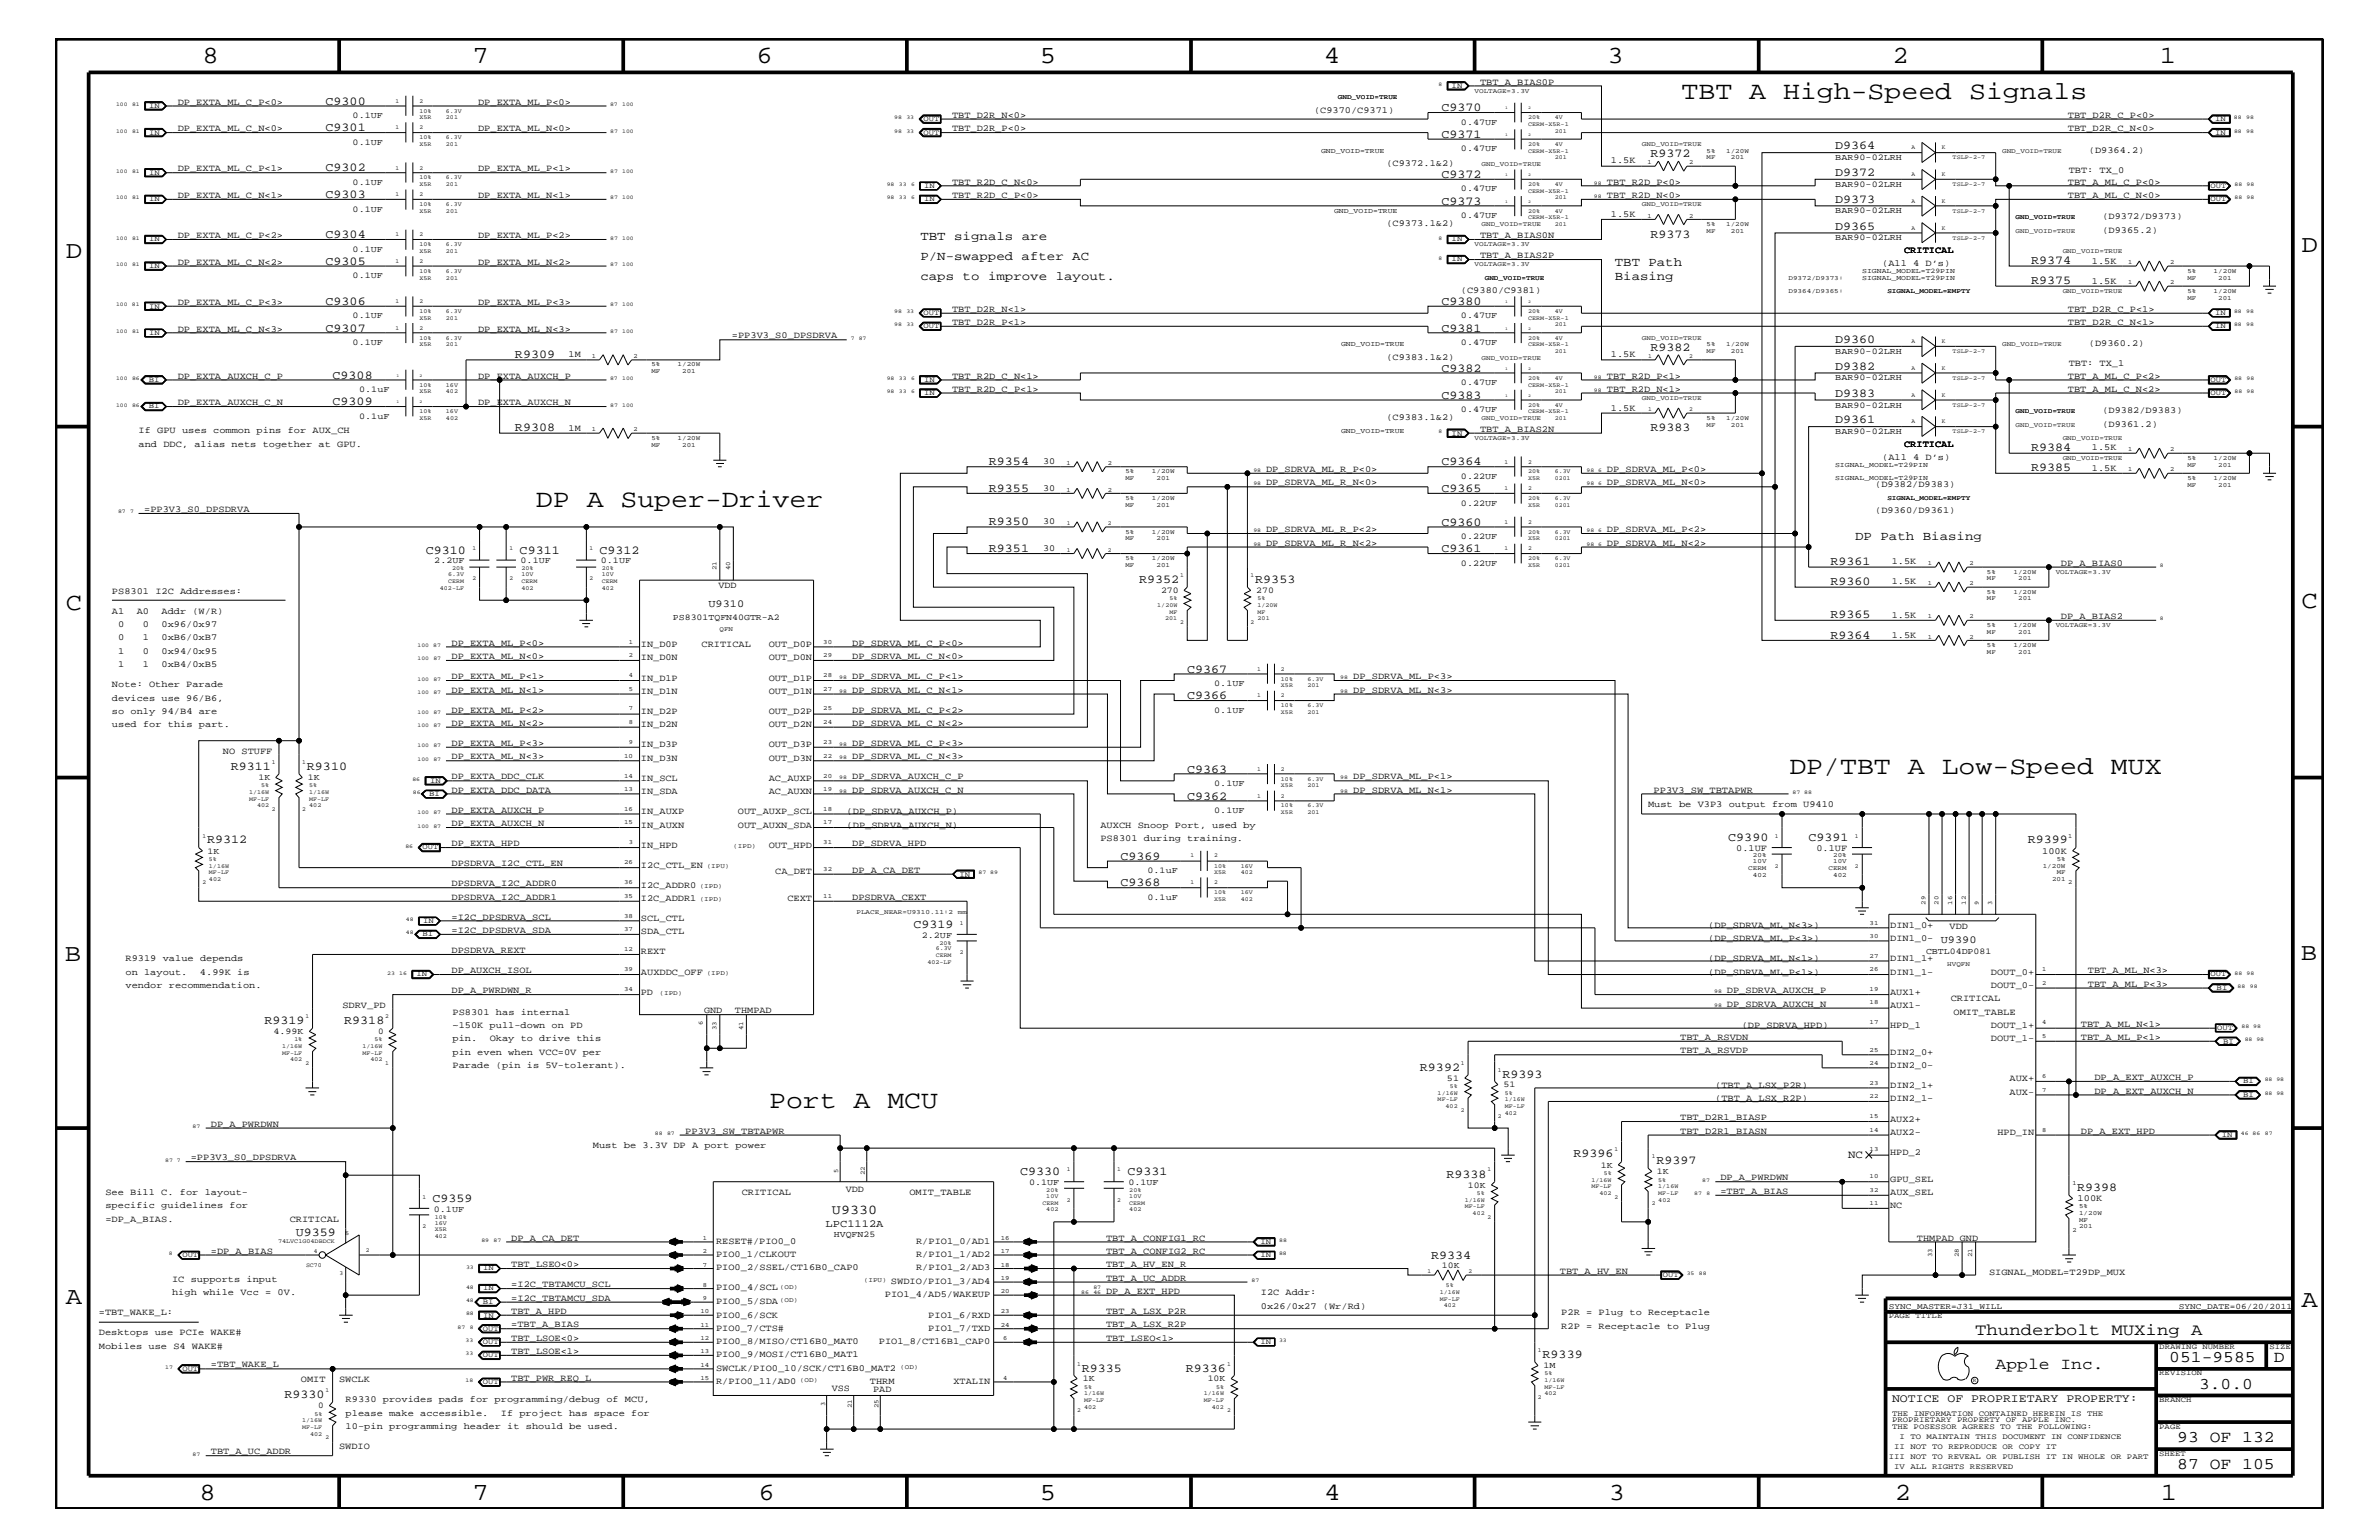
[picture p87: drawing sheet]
<svg xmlns="http://www.w3.org/2000/svg" width="432mm" height="279mm" viewBox="0 0 432 279" stroke-linecap="round" stroke-linejoin="round" font-family="sans-serif">
<defs><g id="words">
<g font-size="4.6">
<text x="305.2" y="18">TBT A High-Speed Signals</text>
<text x="97.3" y="92">DP A Super-Driver</text>
<text x="324.8" y="140.4">DP/TBT A Low-Speed MUX</text>
<text x="139.6" y="201">Port A MCU</text>
</g>
<g font-size="4.5">
<text x="36.7" y="11.5">8</text>
<text x="85.8" y="11.5">7</text>
<text x="137.3" y="11.5">6</text>
<text x="188.7" y="11.5">5</text>
<text x="240.3" y="11.5">4</text>
<text x="291.8" y="11.5">3</text>
<text x="343.5" y="11.5">2</text>
<text x="392" y="11.5">1</text>
<text x="11.9" y="46.8">D</text>
<text x="417.7" y="45.7">D</text>
<text x="11.9" y="110.6">C</text>
<text x="417.8" y="110.3">C</text>
<text x="11.8" y="174.3">B</text>
<text x="417.6" y="174.2">B</text>
<text x="11.9" y="236.7">A</text>
<text x="417.8" y="237.1">A</text>
<text x="36.2" y="272.1">8</text>
<text x="85.8" y="272.1">7</text>
<text x="137.7" y="272.1">6</text>
<text x="188.7" y="272.1">5</text>
<text x="240.4" y="272.1">4</text>
<text x="292" y="272.1">3</text>
<text x="343.9" y="272.1">2</text>
<text x="392.2" y="272.1">1</text>
</g>
<g font-size="3">
<text x="358.5" y="242.3">Thunderbolt MUXing A</text>
<text x="362.2" y="248.4">Apple Inc.</text>
<text x="393.7" y="247.1">051-9585</text>
<text x="399.2" y="252">3.0.0</text>
<text x="412.7" y="247.1">D</text>
<text x="395.2" y="261.6">93 OF 132</text>
<text x="395.2" y="266.6">87 OF 105</text>
</g>
<text font-size="2.5" x="151" y="220.3">U9330</text>
<g font-size="2.3">
<text x="167" y="47.1">P/N-swapped after AC</text>
<text x="167" y="43.5">TBT signals are</text>
<text x="167" y="50.7">caps to improve layout.</text>
<text x="293.1" y="50.7">Biasing</text>
<text x="293.1" y="48.3">TBT Path</text>
<text x="336.7" y="98">DP Path Biasing</text>
</g>
<g font-size="2.2">
<text x="59.1" y="19">C9300</text>
<text x="59.1" y="23.8">C9301</text>
<text x="261.6" y="20.2">C9370</text>
<text x="261.6" y="25">C9371</text>
<text x="299.6" y="28.6">R9372</text>
<text x="333.1" y="27.1">D9364</text>
<text x="59.1" y="31.1">C9302</text>
<text x="59.1" y="35.9">C9303</text>
<text x="261.6" y="32.3">C9372</text>
<text x="333.1" y="31.9">D9372</text>
<text x="261.6" y="37.2">C9373</text>
<text x="333.1" y="36.8">D9373</text>
<text x="333.1" y="41.7">D9365</text>
<text x="59.1" y="43.2">C9304</text>
<text x="299.6" y="43.1">R9373</text>
<text x="368.6" y="47.9">R9374</text>
<text x="59.1" y="48">C9305</text>
<text x="368.6" y="51.6">R9375</text>
<text x="59.1" y="55.3">C9306</text>
<text x="261.6" y="55.3">C9380</text>
<text x="59.1" y="60.2">C9307</text>
<text x="93.5" y="64.9">R9309</text>
<text x="261.6" y="60.2">C9381</text>
<text x="299.6" y="63.7">R9382</text>
<text x="333.1" y="62.3">D9360</text>
<text x="60.4" y="68.7">C9308</text>
<text x="261.6" y="67.5">C9382</text>
<text x="333.1" y="67.1">D9382</text>
<text x="333.1" y="72">D9383</text>
<text x="60.4" y="73.5">C9309</text>
<text x="261.6" y="72.3">C9383</text>
<text x="333.1" y="76.8">D9361</text>
<text x="93.5" y="78.3">R9308</text>
<text x="299.6" y="78.3">R9383</text>
<text x="368.6" y="81.9">R9384</text>
<text x="179.5" y="89.2">R9355</text>
<text x="179.5" y="84.4">R9354</text>
<text x="261.6" y="84.4">C9364</text>
<text x="261.6" y="89.3">C9365</text>
<text x="368.6" y="85.5">R9385</text>
<text x="179.5" y="95.2">R9350</text>
<text x="261.6" y="95.4">C9360</text>
<text x="77.3" y="100.4">C9310</text>
<text x="94.3" y="100.4">C9311</text>
<text x="108.8" y="100.4">C9312</text>
<text x="179.5" y="100.1">R9351</text>
<text x="261.6" y="100.2">C9361</text>
<text x="206.8" y="105.8">R9352</text>
<text x="227.8" y="105.8">R9353</text>
<text x="332.2" y="106.1">R9360</text>
<text x="332.2" y="102.5">R9361</text>
<text x="332.2" y="112.2">R9365</text>
<text x="332.2" y="115.9">R9364</text>
<text x="215.5" y="122">C9367</text>
<text x="215.5" y="126.9">C9366</text>
<text x="41.9" y="139.7">R9311</text>
<text x="55.7" y="139.7">R9310</text>
<text x="215.5" y="140.2">C9363</text>
<text x="215.5" y="145.1">C9362</text>
<text x="37.6" y="153">R9312</text>
<text x="203.4" y="156">C9369</text>
<text x="313.7" y="152.6">C9390</text>
<text x="328.3" y="152.6">C9391</text>
<text x="368" y="153">R9399</text>
<text x="203.4" y="160.8">C9368</text>
<text x="165.8" y="168.3">C9319</text>
<text x="48" y="185.8">R9319</text>
<text x="62.5" y="185.8">R9318</text>
<text x="257.7" y="194.3">R9392</text>
<text x="272.7" y="195.5">R9393</text>
<text x="185.2" y="213.2">C9330</text>
<text x="204.6" y="213.2">C9331</text>
<text x="262.6" y="213.6">R9338</text>
<text x="285.6" y="210">R9396</text>
<text x="300.7" y="211.3">R9397</text>
<text x="78.5" y="218">C9359</text>
<text x="377" y="216.1">R9398</text>
<text x="53.7" y="224.2">U9359</text>
<text x="259.8" y="228.4">R9334</text>
<text x="196.3" y="248.9">R9335</text>
<text x="215.2" y="248.9">R9336</text>
<text x="280" y="246.4">R9339</text>
<text x="51.6" y="253.7">R9330</text>
</g>
<text font-size="2.1" x="343.4" y="254.4">NOTICE OF PROPRIETARY PROPERTY:</text>
<text font-size="2" x="335.4" y="210.2">NC</text>
<g font-size="1.9">
<text x="128.6" y="110.2">U9310</text>
<text x="352.3" y="171.1">U9390</text>
<text x="149.9" y="222.5">LPC1112A</text>
</g>
<g font-size="1.7">
<text x="268.6" y="15.4">TBT_A_BIAS0P</text>
<text x="32.3" y="19">DP_EXTA_ML_C_P&lt;0&gt;</text>
<text x="32.3" y="23.8">DP_EXTA_ML_C_N&lt;0&gt;</text>
<text x="86.8" y="23.8">DP_EXTA_ML_N&lt;0&gt;</text>
<text x="86.8" y="19">DP_EXTA_ML_P&lt;0&gt;</text>
<text x="172.8" y="23.8">TBT_D2R_P&lt;0&gt;</text>
<text x="172.8" y="21.4">TBT_D2R_N&lt;0&gt;</text>
<text x="238.5" y="20.4">(C9370/C9371)</text>
<text x="375.3" y="21.4">TBT_D2R_C_P&lt;0&gt;</text>
<text x="375.3" y="23.8">TBT_D2R_C_N&lt;0&gt;</text>
<text x="292.4" y="29.7">1.5K</text>
<text x="379.1" y="27.7">(D9364.2)</text>
<text x="32.3" y="31.1">DP_EXTA_ML_C_P&lt;1&gt;</text>
<text x="32.3" y="35.9">DP_EXTA_ML_C_N&lt;1&gt;</text>
<text x="86.8" y="31.1">DP_EXTA_ML_P&lt;1&gt;</text>
<text x="86.8" y="35.9">DP_EXTA_ML_N&lt;1&gt;</text>
<text x="172.8" y="35.9">TBT_R2D_C_P&lt;0&gt;</text>
<text x="172.8" y="33.6">TBT_R2D_C_N&lt;0&gt;</text>
<text x="251.6" y="30.2">(C9372.1&amp;2)</text>
<text x="291.7" y="35.9">TBT_R2D_N&lt;0&gt;</text>
<text x="291.7" y="33.6">TBT_R2D_P&lt;0&gt;</text>
<text x="375.3" y="33.6">TBT_A_ML_C_P&lt;0&gt;</text>
<text x="375.3" y="35.9">TBT_A_ML_C_N&lt;0&gt;</text>
<text x="375.5" y="31.4">TBT: TX_0</text>
<text x="251.6" y="41">(C9373.1&amp;2)</text>
<text x="292.4" y="39.3">1.5K</text>
<text x="381.6" y="39.8">(D9372/D9373)</text>
<text x="32.3" y="43.2">DP_EXTA_ML_C_P&lt;2&gt;</text>
<text x="86.8" y="43.2">DP_EXTA_ML_P&lt;2&gt;</text>
<text x="268.6" y="46.8">TBT_A_BIAS2P</text>
<text x="268.6" y="43.2">TBT_A_BIAS0N</text>
<text x="345.6" y="45.9">CRITICAL</text>
<text x="379.7" y="47.9">1.5K</text>
<text x="381.6" y="42.3">(D9365.2)</text>
<text x="32.3" y="48">DP_EXTA_ML_C_N&lt;2&gt;</text>
<text x="86.8" y="48">DP_EXTA_ML_N&lt;2&gt;</text>
<text x="265.2" y="53.2">(C9380/C9381)</text>
<text x="341.6" y="48.3">(All 4 D’s)</text>
<text x="379.7" y="51.5">1.5K</text>
<text x="32.3" y="55.3">DP_EXTA_ML_C_P&lt;3&gt;</text>
<text x="86.8" y="55.3">DP_EXTA_ML_P&lt;3&gt;</text>
<text x="172.8" y="56.6">TBT_D2R_N&lt;1&gt;</text>
<text x="172.8" y="59">TBT_D2R_P&lt;1&gt;</text>
<text x="375.3" y="56.6">TBT_D2R_C_P&lt;1&gt;</text>
<text x="375.3" y="59">TBT_D2R_C_N&lt;1&gt;</text>
<text x="32.3" y="60.2">DP_EXTA_ML_C_N&lt;3&gt;</text>
<text x="86.8" y="60.2">DP_EXTA_ML_N&lt;3&gt;</text>
<text x="103.2" y="64.8">1M</text>
<text x="132.8" y="61.4">=PP3V3_S0_DPSDRVA</text>
<text x="251.6" y="65.3">(C9383.1&amp;2)</text>
<text x="292.4" y="64.8">1.5K</text>
<text x="379.1" y="62.9">(D9360.2)</text>
<text x="32.3" y="68.7">DP_EXTA_AUXCH_C_P</text>
<text x="86.8" y="68.7">DP_EXTA_AUXCH_P</text>
<text x="172.8" y="71.1">TBT_R2D_C_P&lt;1&gt;</text>
<text x="172.8" y="68.7">TBT_R2D_C_N&lt;1&gt;</text>
<text x="291.7" y="71.1">TBT_R2D_N&lt;1&gt;</text>
<text x="291.7" y="68.7">TBT_R2D_P&lt;1&gt;</text>
<text x="375.3" y="68.7">TBT_A_ML_C_P&lt;2&gt;</text>
<text x="375.3" y="71.1">TBT_A_ML_C_N&lt;2&gt;</text>
<text x="375.5" y="66.5">TBT: TX_1</text>
<text x="32.3" y="73.5">DP_EXTA_AUXCH_C_N</text>
<text x="86.8" y="73.5">DP_EXTA_AUXCH_N</text>
<text x="251.6" y="76.2">(C9383.1&amp;2)</text>
<text x="292.4" y="74.5">1.5K</text>
<text x="381.6" y="77.4">(D9361.2)</text>
<text x="381.6" y="75">(D9382/D9383)</text>
<text x="25.1" y="81.1">and DDC, alias nets together at GPU.</text>
<text x="25.1" y="78.6">If GPU uses common pins for AUX_CH</text>
<text x="103.2" y="78.2">1M</text>
<text x="268.6" y="78.3">TBT_A_BIAS2N</text>
<text x="341.6" y="83.5">(All 4 D’s)</text>
<text x="345.6" y="81.1">CRITICAL</text>
<text x="379.7" y="81.7">1.5K</text>
<text x="189.3" y="89">30</text>
<text x="189.3" y="84.2">30</text>
<text x="229.8" y="88.1">DP_SDRVA_ML_R_N&lt;0&gt;</text>
<text x="229.8" y="85.6">DP_SDRVA_ML_R_P&lt;0&gt;</text>
<text x="291.7" y="85.6">DP_SDRVA_ML_P&lt;0&gt;</text>
<text x="291.7" y="88.1">DP_SDRVA_ML_N&lt;0&gt;</text>
<text x="340.4" y="88.3">(D9382/D9383)</text>
<text x="379.7" y="85.4">1.5K</text>
<text x="26.2" y="92.9">=PP3V3_S0_DPSDRVA</text>
<text x="189.3" y="95.1">30</text>
<text x="340.4" y="93.2">(D9360/D9361)</text>
<text x="189.3" y="99.9">30</text>
<text x="229.8" y="99">DP_SDRVA_ML_R_N&lt;2&gt;</text>
<text x="229.8" y="96.5">DP_SDRVA_ML_R_P&lt;2&gt;</text>
<text x="291.7" y="96.5">DP_SDRVA_ML_P&lt;2&gt;</text>
<text x="291.7" y="99">DP_SDRVA_ML_N&lt;2&gt;</text>
<text x="20.3" y="107.7">PS8301 I2C Addresses:</text>
<text x="130.4" y="106.7">VDD</text>
<text x="343.4" y="106">1.5K</text>
<text x="343.4" y="102.4">1.5K</text>
<text x="374.1" y="102.6">DP_A_BIAS0</text>
<text x="20.3" y="111.4">A1</text>
<text x="21.4" y="113.7">0</text>
<text x="24.8" y="111.4">A0</text>
<text x="25.9" y="113.7">0</text>
<text x="29.3" y="113.7">0x96/0x97</text>
<text x="29.3" y="111.4">Addr (W/R)</text>
<text x="343.4" y="112">1.5K</text>
<text x="374.1" y="112.3">DP_A_BIAS2</text>
<text x="21.4" y="116.2">0</text>
<text x="21.4" y="118.6">1</text>
<text x="25.9" y="116.2">1</text>
<text x="25.9" y="118.6">0</text>
<text x="29.3" y="116.2">0xB6/0xB7</text>
<text x="29.3" y="118.6">0x94/0x95</text>
<text x="82" y="119.6">DP_EXTA_ML_N&lt;0&gt;</text>
<text x="82" y="117.2">DP_EXTA_ML_P&lt;0&gt;</text>
<text x="116.3" y="117.4">IN_D0P</text>
<text x="116.3" y="119.8">IN_D0N</text>
<text x="127.3" y="117.4">CRITICAL</text>
<text x="139.5" y="117.4">OUT_D0P</text>
<text x="139.5" y="119.8">OUT_D0N</text>
<text x="154.7" y="117.2">DP_SDRVA_ML_C_P&lt;0&gt;</text>
<text x="154.7" y="119.6">DP_SDRVA_ML_C_N&lt;0&gt;</text>
<text x="343.4" y="115.7">1.5K</text>
<text x="20.3" y="124.7">Note: Other Parade</text>
<text x="21.4" y="121">1</text>
<text x="25.9" y="121">1</text>
<text x="29.3" y="121">0xB4/0xB5</text>
<text x="82" y="125.7">DP_EXTA_ML_N&lt;1&gt;</text>
<text x="82" y="123.2">DP_EXTA_ML_P&lt;1&gt;</text>
<text x="116.3" y="123.5">IN_D1P</text>
<text x="116.3" y="125.9">IN_D1N</text>
<text x="139.5" y="123.5">OUT_D1P</text>
<text x="139.5" y="125.9">OUT_D1N</text>
<text x="154.7" y="125.7">DP_SDRVA_ML_C_N&lt;1&gt;</text>
<text x="154.7" y="123.2">DP_SDRVA_ML_C_P&lt;1&gt;</text>
<text x="245.6" y="125.7">DP_SDRVA_ML_N&lt;3&gt;</text>
<text x="245.6" y="123.2">DP_SDRVA_ML_P&lt;3&gt;</text>
<text x="20.3" y="131.9">used for this part.</text>
<text x="20.3" y="127.1">devices use 96/B6,</text>
<text x="20.3" y="129.6">so only 94/B4 are</text>
<text x="82" y="129.3">DP_EXTA_ML_P&lt;2&gt;</text>
<text x="82" y="131.7">DP_EXTA_ML_N&lt;2&gt;</text>
<text x="116.3" y="129.6">IN_D2P</text>
<text x="116.3" y="131.9">IN_D2N</text>
<text x="139.5" y="129.6">OUT_D2P</text>
<text x="139.5" y="131.9">OUT_D2N</text>
<text x="154.7" y="131.7">DP_SDRVA_ML_C_N&lt;2&gt;</text>
<text x="154.7" y="129.3">DP_SDRVA_ML_C_P&lt;2&gt;</text>
<text x="40.5" y="136.8">NO STUFF</text>
<text x="82" y="135.3">DP_EXTA_ML_P&lt;3&gt;</text>
<text x="82" y="137.8">DP_EXTA_ML_N&lt;3&gt;</text>
<text x="116.3" y="135.6">IN_D3P</text>
<text x="139.5" y="135.6">OUT_D3P</text>
<text x="154.7" y="137.8">DP_SDRVA_ML_C_N&lt;3&gt;</text>
<text x="154.7" y="135.3">DP_SDRVA_ML_C_P&lt;3&gt;</text>
<text x="82" y="141.4">DP_EXTA_DDC_CLK</text>
<text x="82" y="143.9">DP_EXTA_DDC_DATA</text>
<text x="116.3" y="141.7">IN_SCL</text>
<text x="116.3" y="138">IN_D3N</text>
<text x="139.5" y="138">OUT_D3N</text>
<text x="139.5" y="141.7">AC_AUXP</text>
<text x="154.7" y="143.9">DP_SDRVA_AUXCH_C_N</text>
<text x="154.7" y="141.4">DP_SDRVA_AUXCH_C_P</text>
<text x="245.6" y="143.9">DP_SDRVA_ML_N&lt;1&gt;</text>
<text x="245.6" y="141.4">DP_SDRVA_ML_P&lt;1&gt;</text>
<text x="300.1" y="143.9">PP3V3_SW_TBTAPWR</text>
<text x="82" y="149.9">DP_EXTA_AUXCH_N</text>
<text x="82" y="147.5">DP_EXTA_AUXCH_P</text>
<text x="116.3" y="147.7">IN_AUXP</text>
<text x="116.3" y="144">IN_SDA</text>
<text x="133.9" y="147.7">OUT_AUXP_SCL</text>
<text x="139.5" y="144">AC_AUXN</text>
<text x="153.7" y="147.7">(DP_SDRVA_AUXCH_P)</text>
<text x="299.1" y="146.5">Must be V3P3 output from U9410</text>
<text x="82" y="153.5">DP_EXTA_HPD</text>
<text x="116.3" y="150.1">IN_AUXN</text>
<text x="116.3" y="153.8">IN_HPD</text>
<text x="133.9" y="150.1">OUT_AUXN_SDA</text>
<text x="139.5" y="153.8">OUT_HPD</text>
<text x="153.7" y="150.1">(DP_SDRVA_AUXCH_N)</text>
<text x="154.7" y="153.5">DP_SDRVA_HPD</text>
<text x="199.7" y="150.1">AUXCH Snoop Port, used by</text>
<text x="199.7" y="152.6">PS8301 during training.</text>
<text x="315.1" y="154.4">0.1UF</text>
<text x="329.7" y="154.4">0.1UF</text>
<text x="370.7" y="154.9">100K</text>
<text x="82" y="160.8">DPSDRVA_I2C_ADDR0</text>
<text x="82" y="157.2">DPSDRVA_I2C_CTL_EN</text>
<text x="116.3" y="157.4">I2C_CTL_EN</text>
<text x="116.3" y="161.1">I2C_ADDR0</text>
<text x="140.7" y="158.6">CA_DET</text>
<text x="154.7" y="158.4">DP_A_CA_DET</text>
<text x="82" y="163.3">DPSDRVA_I2C_ADDR1</text>
<text x="82" y="166.9">=I2C_DPSDRVA_SCL</text>
<text x="116.3" y="167.1">SCL_CTL</text>
<text x="116.3" y="163.5">I2C_ADDR1</text>
<text x="142.9" y="163.5">CEXT</text>
<text x="154.7" y="163.3">DPSDRVA_CEXT</text>
<text x="82" y="172.9">DPSDRVA_REXT</text>
<text x="82" y="169.3">=I2C_DPSDRVA_SDA</text>
<text x="116.3" y="169.5">SDA_CTL</text>
<text x="116.3" y="173.2">REXT</text>
<text x="310" y="168.3">(DP_SDRVA_ML_N&lt;3&gt;)</text>
<text x="310" y="170.7">(DP_SDRVA_ML_P&lt;3&gt;)</text>
<text x="343.1" y="168.3">DIN1_0+</text>
<text x="343.1" y="170.7">DIN1_0-</text>
<text x="353.9" y="168.6">VDD</text>
<text x="22.8" y="179.3">vendor recommendation.</text>
<text x="22.8" y="176.8">on layout.</text>
<text x="22.8" y="174.4">R9319 value depends</text>
<text x="36.3" y="176.8">4.99K is</text>
<text x="82" y="176.6">DP_AUXCH_ISOL</text>
<text x="116.3" y="176.8">AUXDDC_OFF</text>
<text x="310" y="174.4">(DP_SDRVA_ML_N&lt;1&gt;)</text>
<text x="310" y="176.8">(DP_SDRVA_ML_P&lt;1&gt;)</text>
<text x="343.1" y="176.8">DIN1_1-</text>
<text x="343.1" y="174.4">DIN1_1+</text>
<text x="361.4" y="179.3">DOUT_0-</text>
<text x="361.4" y="176.8">DOUT_0+</text>
<text x="379" y="179">TBT_A_ML_P&lt;3&gt;</text>
<text x="379" y="176.6">TBT_A_ML_N&lt;3&gt;</text>
<text x="62.1" y="182.9">SDRV_PD</text>
<text x="82" y="180.2">DP_A_PWRDWN_R</text>
<text x="82.1" y="184.1">PS8301 has internal</text>
<text x="116.3" y="180.5">PD</text>
<text x="127.8" y="183.8">GND</text>
<text x="133.4" y="183.8">THMPAD</text>
<text x="313.4" y="180.2">DP_SDRVA_AUXCH_P</text>
<text x="313.4" y="182.7">DP_SDRVA_AUXCH_N</text>
<text x="343.1" y="182.9">AUX1-</text>
<text x="343.1" y="180.5">AUX1+</text>
<text x="354.1" y="181.6">CRITICAL</text>
<text x="354.6" y="184.1">OMIT_TABLE</text>
<text x="82.1" y="191.4">pin even when VCC=0V per</text>
<text x="82.1" y="188.9">pin.</text>
<text x="82.1" y="186.5">~150K pull-down on PD</text>
<text x="88.9" y="188.9">Okay to drive this</text>
<text x="305" y="191.1">TBT_A_RSVDP</text>
<text x="305" y="188.7">TBT_A_RSVDN</text>
<text x="316.1" y="186.5">(DP_SDRVA_HPD)</text>
<text x="343.1" y="186.5">HPD_1</text>
<text x="343.1" y="191.4">DIN2_0+</text>
<text x="361.4" y="186.5">DOUT_1+</text>
<text x="361.4" y="188.9">DOUT_1-</text>
<text x="377.7" y="188.7">TBT_A_ML_P&lt;1&gt;</text>
<text x="377.7" y="186.3">TBT_A_ML_N&lt;1&gt;</text>
<text x="82.1" y="193.7">Parade (pin is 5V-tolerant).</text>
<text x="311.3" y="197.4">(TBT_A_LSX_P2R)</text>
<text x="343.1" y="197.4">DIN2_1+</text>
<text x="343.1" y="193.7">DIN2_0-</text>
<text x="364.7" y="196.2">AUX+</text>
<text x="380.2" y="195.9">DP_A_EXT_AUXCH_P</text>
<text x="305" y="203.2">TBT_D2R1_BIASP</text>
<text x="311.3" y="199.8">(TBT_A_LSX_R2P)</text>
<text x="343.1" y="203.5">AUX2+</text>
<text x="343.1" y="199.8">DIN2_1-</text>
<text x="364.7" y="198.7">AUX-</text>
<text x="380.2" y="198.4">DP_A_EXT_AUXCH_N</text>
<text x="38.3" y="204.4">DP_A_PWRDWN</text>
<text x="107.6" y="208.3">Must be 3.3V DP A port power</text>
<text x="124.4" y="205.7">PP3V3_SW_TBTAPWR</text>
<text x="305" y="205.7">TBT_D2R1_BIASN</text>
<text x="343.1" y="209.6">HPD_2</text>
<text x="343.1" y="205.9">AUX2-</text>
<text x="362.5" y="205.9">HPD_IN</text>
<text x="377.7" y="205.7">DP_A_EXT_HPD</text>
<text x="34.6" y="210.5">=PP3V3_S0_DPSDRVA</text>
<text x="312.3" y="214.2">DP_A_PWRDWN</text>
<text x="343.1" y="214.4">GPU_SEL</text>
<text x="19.1" y="221.7">=DP_A_BIAS.</text>
<text x="19.1" y="219.2">specific guidelines for</text>
<text x="19.1" y="216.9">See Bill C. for layout-</text>
<text x="52.6" y="221.7">CRITICAL</text>
<text x="134.6" y="216.9">CRITICAL</text>
<text x="153.5" y="216.3">VDD</text>
<text x="165.1" y="216.9">OMIT_TABLE</text>
<text x="312.3" y="216.6">=TBT_A_BIAS</text>
<text x="343.1" y="219.2">NC</text>
<text x="343.1" y="216.9">AUX_SEL</text>
<text x="377.1" y="217.9">100K</text>
<text x="38.3" y="227.5">=DP_A_BIAS</text>
<text x="92.8" y="225.1">DP_A_CA_DET</text>
<text x="130" y="225.7">RESET#/PIO0_0</text>
<text x="166.3" y="225.7">R/PIO1_0/AD1</text>
<text x="200.7" y="225.1">TBT_A_CONFIG1_RC</text>
<text x="200.7" y="227.5">TBT_A_CONFIG2_RC</text>
<text x="347.9" y="225.1">THMPAD GND</text>
<text x="31.2" y="232.6">IC supports input</text>
<text x="92.8" y="229.9">TBT_LSEO&lt;0&gt;</text>
<text x="92.8" y="233.5">=I2C_TBTAMCU_SCL</text>
<text x="130" y="228.1">PIO0_1/CLKOUT</text>
<text x="130" y="230.5">PIO0_2/SSEL/CT16B0_CAP0</text>
<text x="161.7" y="232.9">SWDIO/PIO1_3/AD4</text>
<text x="166.3" y="230.5">R/PIO1_2/AD3</text>
<text x="166.3" y="228.1">R/PIO1_1/AD2</text>
<text x="200.7" y="232.4">TBT_A_UC_ADDR</text>
<text x="200.7" y="229.9">TBT_A_HV_EN_R</text>
<text x="283.1" y="231.1">TBT_A_HV_EN</text>
<text x="361" y="231.3">SIGNAL_MODEL=T29DP_MUX</text>
<text x="17.9" y="238.6">=TBT_WAKE_L:</text>
<text x="31.2" y="235">high while Vcc = 0V.</text>
<text x="92.8" y="236">=I2C_TBTAMCU_SDA</text>
<text x="92.8" y="238.4">TBT_A_HPD</text>
<text x="130" y="239">PIO0_6/SCK</text>
<text x="130" y="234.1">PIO0_4/SCL</text>
<text x="130" y="236.6">PIO0_5/SDA</text>
<text x="160.6" y="235.4">PIO1_4/AD5/WAKEUP</text>
<text x="168.5" y="239">PIO1_6/RXD</text>
<text x="200.7" y="234.7">DP_A_EXT_HPD</text>
<text x="200.7" y="238.4">TBT_A_LSX_P2R</text>
<text x="228.9" y="235">I2C Addr:</text>
<text x="228.9" y="237.4">0x26/0x27 (Wr/Rd)</text>
<text x="283.4" y="238.6">P2R = Plug to Receptacle</text>
<text x="17.9" y="244.7">Mobiles use S4 WAKE#</text>
<text x="17.9" y="242.3">Desktops use PCIe WAKE#</text>
<text x="92.8" y="240.8">=TBT_A_BIAS</text>
<text x="92.8" y="243.3">TBT_LSOE&lt;0&gt;</text>
<text x="92.8" y="245.6">TBT_LSOE&lt;1&gt;</text>
<text x="130" y="243.9">PIO0_8/MISO/CT16B0_MAT0</text>
<text x="130" y="241.4">PIO0_7/CTS#</text>
<text x="159.5" y="243.9">PIO1_8/CT16B1_CAP0</text>
<text x="168.5" y="241.4">PIO1_7/TXD</text>
<text x="200.7" y="240.8">TBT_A_LSX_R2P</text>
<text x="200.7" y="243.3">TBT_LSEO&lt;1&gt;</text>
<text x="283.4" y="241.1">R2P = Receptacle to Plug</text>
<text x="38.3" y="248.1">=TBT_WAKE_L</text>
<text x="54.6" y="250.7">OMIT</text>
<text x="61.6" y="250.7">SWCLK</text>
<text x="92.8" y="250.6">TBT_PWR_REQ_L</text>
<text x="130" y="251.1">R/PIO0_11/AD0</text>
<text x="130" y="248.7">SWCLK/PIO0_10/SCK/CT16B0_MAT2</text>
<text x="130" y="246.2">PIO0_9/MOSI/CT16B0_MAT1</text>
<text x="157.9" y="251.1">THRM</text>
<text x="173.1" y="251.1">XTALIN</text>
<text x="62.7" y="256.8">please make accessible.</text>
<text x="62.7" y="254.4">R9330 provides pads for programming/debug of MCU,</text>
<text x="90.9" y="256.8">If project has space for</text>
<text x="151" y="252.3">VSS</text>
<text x="158.5" y="252.6">PAD</text>
<text x="38.3" y="263.8">TBT_A_UC_ADDR</text>
<text x="61.6" y="262.9">SWDIO</text>
<text x="62.7" y="259.3">10-pin programming header it should be used.</text>
</g>
<g font-size="1.6">
<text x="64" y="21.4">0.1UF</text>
<text x="265.2" y="22.6">0.47UF</text>
<text x="64" y="26.3">0.1UF</text>
<text x="265.2" y="27.5">0.47UF</text>
<text x="333.1" y="29.1">BAR90-02LRH</text>
<text x="64" y="33.6">0.1UF</text>
<text x="265.2" y="34.7">0.47UF</text>
<text x="333.1" y="33.9">BAR90-02LRH</text>
<text x="64" y="38.4">0.1UF</text>
<text x="265.2" y="39.6">0.47UF</text>
<text x="333.1" y="38.7">BAR90-02LRH</text>
<text x="64" y="45.7">0.1UF</text>
<text x="333.1" y="43.6">BAR90-02LRH</text>
<text x="64" y="50.5">0.1UF</text>
<text x="64" y="57.8">0.1UF</text>
<text x="265.2" y="57.8">0.47UF</text>
<text x="64" y="62.6">0.1UF</text>
<text x="265.2" y="62.6">0.47UF</text>
<text x="333.1" y="64.2">BAR90-02LRH</text>
<text x="65.2" y="71.1">0.1uF</text>
<text x="265.2" y="69.9">0.47UF</text>
<text x="333.1" y="69">BAR90-02LRH</text>
<text x="65.2" y="76">0.1uF</text>
<text x="265.2" y="74.7">0.47UF</text>
<text x="333.1" y="73.9">BAR90-02LRH</text>
<text x="333.1" y="78.8">BAR90-02LRH</text>
<text x="265.2" y="86.9">0.22UF</text>
<text x="265.2" y="91.7">0.22UF</text>
<text x="265.2" y="97.7">0.22UF</text>
<text x="78.8" y="102.2">2.2UF</text>
<text x="94.5" y="102.2">0.1UF</text>
<text x="109.1" y="102.2">0.1UF</text>
<text x="210.7" y="107.6">270</text>
<text x="228" y="107.6">270</text>
<text x="265.2" y="102.6">0.22UF</text>
<text x="122.1" y="112.6">PS8301TQFN40GTR-A2</text>
<text x="220.4" y="124.4">0.1UF</text>
<text x="220.4" y="129.3">0.1UF</text>
<text x="46.9" y="141.5">1K</text>
<text x="55.9" y="141.5">1K</text>
<text x="220.4" y="142.6">0.1UF</text>
<text x="220.4" y="147.5">0.1UF</text>
<text x="37.7" y="154.9">1K</text>
<text x="208.3" y="158.4">0.1uF</text>
<text x="208.3" y="163.3">0.1uF</text>
<text x="167.3" y="170.1">2.2UF</text>
<text x="349.6" y="173.2">CBTL04DP081</text>
<text x="49.6" y="187.6">4.99K</text>
<text x="68.7" y="187.6">0</text>
<text x="262.6" y="196.1">51</text>
<text x="272.9" y="197.3">51</text>
<text x="186.8" y="215">0.1UF</text>
<text x="204.8" y="215">0.1UF</text>
<text x="266.4" y="215.5">10K</text>
<text x="290.6" y="211.9">1K</text>
<text x="300.7" y="213">1K</text>
<text x="78.7" y="219.8">0.1UF</text>
<text x="151.3" y="224.5">HVQFN25</text>
<text x="261.7" y="230.1">10K</text>
<text x="196.5" y="250.6">1K</text>
<text x="219.2" y="250.6">10K</text>
<text x="280.2" y="248.2">1M</text>
<text x="57.7" y="255.5">0</text>
</g>
<g font-size="1.5">
<text x="342.8" y="237.4">SYNC_MASTER=J31_WILL</text>
<text x="395.5" y="237.4">SYNC_DATE=06/20/2011</text>
</g>
<g font-size="1.4">
<text x="263.5" y="15.9">IN</text>
<text x="27.1" y="19.6">IN</text>
<text x="167.6" y="22">OUT</text>
<text x="402.1" y="22">IN</text>
<text x="27.1" y="24.4">IN</text>
<text x="167.6" y="24.4">OUT</text>
<text x="402.1" y="24.4">IN</text>
<text x="27.1" y="31.7">IN</text>
<text x="167.7" y="34.1">IN</text>
<text x="401.2" y="34.1">OUT</text>
<text x="27.1" y="36.5">IN</text>
<text x="167.7" y="36.5">IN</text>
<text x="401.2" y="36.5">OUT</text>
<text x="27.1" y="43.8">IN</text>
<text x="263.5" y="47.4">IN</text>
<text x="263.5" y="43.8">IN</text>
<text x="27.1" y="48.7">IN</text>
<text x="27.1" y="56">IN</text>
<text x="167.6" y="57.2">OUT</text>
<text x="167.6" y="59.5">OUT</text>
<text x="402.1" y="57.2">IN</text>
<text x="402.1" y="59.5">IN</text>
<text x="27.1" y="60.8">IN</text>
<text x="27" y="69.3">BI</text>
<text x="167.7" y="69.3">IN</text>
<text x="167.7" y="71.7">IN</text>
<text x="401.2" y="69.3">OUT</text>
<text x="401.2" y="71.7">OUT</text>
<text x="27" y="74.1">BI</text>
<text x="263.5" y="79">IN</text>
<text x="78.1" y="142">IN</text>
<text x="77.9" y="144.5">BI</text>
<text x="76.7" y="154.1">OUT</text>
<text x="174.2" y="159">IN</text>
<text x="76.8" y="167.5">IN</text>
<text x="76.7" y="169.9">BI</text>
<text x="75.6" y="177.2">IN</text>
<text x="401.2" y="177.2">OUT</text>
<text x="402.3" y="179.6">BI</text>
<text x="402.4" y="186.9">OUT</text>
<text x="403.5" y="189.3">BI</text>
<text x="407.2" y="196.5">BI</text>
<text x="407.2" y="199">BI</text>
<text x="403.3" y="206.3">IN</text>
<text x="228.8" y="225.7">IN</text>
<text x="33.1" y="228.1">OUT</text>
<text x="87.7" y="230.5">IN</text>
<text x="228.8" y="228.1">IN</text>
<text x="301.8" y="231.8">OUT</text>
<text x="87.6" y="236.6">BI</text>
<text x="87.7" y="234.1">IN</text>
<text x="87.7" y="239">IN</text>
<text x="342.8" y="239.2">PAGE TITLE</text>
<text x="87.6" y="243.9">OUT</text>
<text x="87.6" y="241.4">OUT</text>
<text x="228.8" y="243.9">IN</text>
<text x="391.9" y="244.7">DRAWING NUMBER</text>
<text x="411.9" y="244.7">SIZE</text>
<text x="33.1" y="248.7">OUT</text>
<text x="87.6" y="251.1">OUT</text>
<text x="87.6" y="246.2">OUT</text>
<text x="391.9" y="249.5">REVISION</text>
<text x="343.4" y="256.8">THE INFORMATION CONTAINED HEREIN IS THE</text>
<text x="391.9" y="254.4">BRANCH</text>
<text x="343.4" y="259.3">THE POSESSOR AGREES TO THE FOLLOWING:</text>
<text x="343.4" y="258">PROPRIETARY PROPERTY OF APPLE INC.</text>
<text x="343.8" y="262.9">II NOT TO REPRODUCE OR COPY IT</text>
<text x="344.8" y="261.1">I TO MAINTAIN THIS DOCUMENT IN CONFIDENCE</text>
<text x="391.9" y="259.3">PAGE</text>
<text x="342.8" y="264.7">III NOT TO REVEAL OR PUBLISH IT IN WHOLE OR PART</text>
<text x="343.8" y="266.6">IV ALL RIGHTS RESERVED</text>
<text x="391.9" y="264.1">SHEET</text>
</g>
<g font-size="1.3">
<text x="239.8" y="27.7">GND_VOID=TRUE</text>
<text x="242.1" y="38.6">GND_VOID=TRUE</text>
<text x="338" y="50.7">SIGNAL_MODEL=T29PIN</text>
<text x="338" y="49.6">SIGNAL_MODEL=T29PIN</text>
<text x="243.4" y="62.9">GND_VOID=TRUE</text>
<text x="243.4" y="78.6">GND_VOID=TRUE</text>
<text x="333.1" y="84.7">SIGNAL_MODEL=T29PIN</text>
<text x="333.1" y="87.1">SIGNAL_MODEL=T29PIN</text>
</g>
<g font-size="1.2">
<text x="242.8" y="18">GND_VOID=TRUE</text>
<text x="267.6" y="16.8">VOLTAGE=3.3V</text>
<text x="298" y="26.5">GND_VOID=TRUE</text>
<text x="299" y="29.7">1</text>
<text x="306.6" y="29.7">2</text>
<text x="309.8" y="27.7">5%</text>
<text x="309.8" y="28.9">MF</text>
<text x="313.3" y="27.7">1/20W</text>
<text x="314.2" y="28.9">201</text>
<text x="363.4" y="27.7">GND_VOID=TRUE</text>
<text x="268.9" y="30.2">GND_VOID=TRUE</text>
<text x="268.9" y="41">GND_VOID=TRUE</text>
<text x="298" y="37.4">GND_VOID=TRUE</text>
<text x="299" y="39.5">1</text>
<text x="306.6" y="39.5">2</text>
<text x="309.8" y="41">5%</text>
<text x="313.3" y="41">1/20W</text>
<text x="365.8" y="39.8">GND_VOID=TRUE</text>
<text x="267.6" y="44.6">VOLTAGE=3.3V</text>
<text x="309.8" y="42.3">MF</text>
<text x="314.2" y="42.3">201</text>
<text x="365.8" y="42.3">GND_VOID=TRUE</text>
<text x="374.4" y="45.9">GND_VOID=TRUE</text>
<text x="386.2" y="47.9">1</text>
<text x="393.9" y="47.9">2</text>
<text x="267.6" y="48.3">VOLTAGE=3.3V</text>
<text x="269.5" y="50.7">GND_VOID=TRUE</text>
<text x="324.6" y="50.7">D9372/D9373:</text>
<text x="324.6" y="53.2">D9364/D9365:</text>
<text x="342.6" y="53.2">SIGNAL_MODEL=EMPTY</text>
<text x="374.4" y="53.2">GND_VOID=TRUE</text>
<text x="386.2" y="51.6">1</text>
<text x="393.9" y="51.6">2</text>
<text x="397" y="53.2">5%</text>
<text x="397" y="50.7">MF</text>
<text x="397" y="49.6">5%</text>
<text x="401.8" y="53.2">1/20W</text>
<text x="401.8" y="49.6">1/20W</text>
<text x="402.6" y="50.7">201</text>
<text x="397" y="54.4">MF</text>
<text x="402.6" y="54.4">201</text>
<text x="107.4" y="64.9">1</text>
<text x="115" y="64.9">2</text>
<text x="268.9" y="65.3">GND_VOID=TRUE</text>
<text x="298" y="61.7">GND_VOID=TRUE</text>
<text x="309.8" y="64">MF</text>
<text x="309.8" y="62.9">5%</text>
<text x="313.3" y="62.9">1/20W</text>
<text x="314.2" y="64">201</text>
<text x="363.4" y="62.9">GND_VOID=TRUE</text>
<text x="118.2" y="67.7">MF</text>
<text x="118.2" y="66.5">5%</text>
<text x="123" y="66.5">1/20W</text>
<text x="123.8" y="67.7">201</text>
<text x="268.9" y="76.2">GND_VOID=TRUE</text>
<text x="298" y="72.6">GND_VOID=TRUE</text>
<text x="309.8" y="76.2">5%</text>
<text x="309.8" y="77.4">MF</text>
<text x="313.3" y="76.2">1/20W</text>
<text x="314.2" y="77.4">201</text>
<text x="365.8" y="75">GND_VOID=TRUE</text>
<text x="365.8" y="77.4">GND_VOID=TRUE</text>
<text x="107.4" y="78.3">1</text>
<text x="115" y="78.3">2</text>
<text x="118.2" y="79.9">5%</text>
<text x="118.2" y="81.1">MF</text>
<text x="123" y="79.9">1/20W</text>
<text x="123.8" y="81.1">201</text>
<text x="267.6" y="79.9">VOLTAGE=3.3V</text>
<text x="374.4" y="83.5">GND_VOID=TRUE</text>
<text x="374.4" y="79.9">GND_VOID=TRUE</text>
<text x="386.2" y="81.9">1</text>
<text x="393.9" y="81.9">2</text>
<text x="397" y="83.5">5%</text>
<text x="401.8" y="83.5">1/20W</text>
<text x="193.5" y="89.2">1</text>
<text x="193.5" y="84.4">1</text>
<text x="201.1" y="89.2">2</text>
<text x="201.1" y="84.4">2</text>
<text x="204.3" y="85.9">5%</text>
<text x="204.3" y="87.1">MF</text>
<text x="209.1" y="85.9">1/20W</text>
<text x="209.9" y="87.1">201</text>
<text x="386.2" y="85.5">1</text>
<text x="393.9" y="85.5">2</text>
<text x="397" y="88.3">MF</text>
<text x="397" y="87.1">5%</text>
<text x="397" y="84.7">MF</text>
<text x="401.8" y="87.1">1/20W</text>
<text x="402.6" y="88.3">201</text>
<text x="402.6" y="84.7">201</text>
<text x="204.3" y="90.7">5%</text>
<text x="204.3" y="92">MF</text>
<text x="209.1" y="90.7">1/20W</text>
<text x="209.9" y="92">201</text>
<text x="342.6" y="90.7">SIGNAL_MODEL=EMPTY</text>
<text x="204.3" y="98">MF</text>
<text x="204.3" y="96.8">5%</text>
<text x="204.3" y="101.6">5%</text>
<text x="209.1" y="96.8">1/20W</text>
<text x="209.1" y="101.6">1/20W</text>
<text x="209.9" y="98">201</text>
<text x="130" y="103.5" transform="rotate(-90 130 103.5)">21</text>
<text x="132.5" y="103.5" transform="rotate(-90 132.5 103.5)">40</text>
<text x="204.3" y="102.9">MF</text>
<text x="209.9" y="102.9">201</text>
<text x="349.9" y="106.1">1</text>
<text x="349.9" y="102.5">1</text>
<text x="357.5" y="106.1">2</text>
<text x="357.5" y="102.5">2</text>
<text x="360.6" y="107.7">5%</text>
<text x="360.6" y="105.3">MF</text>
<text x="360.6" y="104.1">5%</text>
<text x="365.5" y="107.7">1/20W</text>
<text x="365.5" y="104.1">1/20W</text>
<text x="366.3" y="105.3">201</text>
<text x="373.1" y="104.1">VOLTAGE=3.3V</text>
<text x="349.9" y="112.2">1</text>
<text x="357.5" y="112.2">2</text>
<text x="360.6" y="108.9">MF</text>
<text x="360.6" y="113.7">5%</text>
<text x="365.5" y="113.7">1/20W</text>
<text x="366.3" y="108.9">201</text>
<text x="373.1" y="113.7">VOLTAGE=3.3V</text>
<text x="114.1" y="119.2">2</text>
<text x="114.1" y="116.8">1</text>
<text x="130.6" y="114.4">QFN</text>
<text x="149.4" y="119.2">29</text>
<text x="149.4" y="116.8">30</text>
<text x="349.9" y="115.9">1</text>
<text x="357.5" y="115.9">2</text>
<text x="360.6" y="117.4">5%</text>
<text x="360.6" y="118.6">MF</text>
<text x="360.6" y="115">MF</text>
<text x="365.5" y="117.4">1/20W</text>
<text x="366.3" y="118.6">201</text>
<text x="366.3" y="115">201</text>
<text x="114.1" y="125.3">5</text>
<text x="114.1" y="122.9">4</text>
<text x="149.4" y="125.3">27</text>
<text x="149.4" y="122.9">28</text>
<text x="114.1" y="131.3">8</text>
<text x="114.1" y="128.9">7</text>
<text x="149.4" y="131.3">24</text>
<text x="149.4" y="128.9">25</text>
<text x="113.3" y="137.4">10</text>
<text x="114.1" y="135">9</text>
<text x="149.4" y="137.4">22</text>
<text x="149.4" y="135">23</text>
<text x="113.3" y="141.1">14</text>
<text x="113.3" y="143.5">13</text>
<text x="149.4" y="143.5">19</text>
<text x="149.4" y="141.1">20</text>
<text x="113.3" y="149.5">15</text>
<text x="113.3" y="147.1">16</text>
<text x="149.4" y="149.5">17</text>
<text x="149.4" y="147.1">18</text>
<text x="114.1" y="153.2">3</text>
<text x="133.1" y="153.8">(IPD)</text>
<text x="149.4" y="153.2">31</text>
<text x="318.2" y="155.6">20%</text>
<text x="332.7" y="155.6">20%</text>
<text x="375.4" y="152">1</text>
<text x="113.3" y="160.5">36</text>
<text x="113.3" y="156.8">26</text>
<text x="127" y="161.1">(IPD)</text>
<text x="128.3" y="157.4">(IPU)</text>
<text x="149.4" y="158">32</text>
<text x="317.3" y="157.9">CERM</text>
<text x="318.2" y="159.1">402</text>
<text x="318.2" y="156.7">10V</text>
<text x="331.9" y="157.9">CERM</text>
<text x="332.7" y="156.7">10V</text>
<text x="332.7" y="159.1">402</text>
<text x="370.8" y="157.4">1/20W</text>
<text x="372.4" y="159.9">201</text>
<text x="373.3" y="158.6">MF</text>
<text x="373.3" y="156.2">5%</text>
<text x="375.4" y="160.5">2</text>
<text x="113.3" y="162.8">35</text>
<text x="113.3" y="166.5">38</text>
<text x="127" y="163.5">(IPD)</text>
<text x="149.4" y="162.8">11</text>
<text x="155.4" y="165.9">PLACE_NEAR=U9310.11:2</text>
<text x="173.8" y="165.9">mm</text>
<text x="339.3" y="167.8">31</text>
<text x="349.5" y="164.1" transform="rotate(-90 349.5 164.1)">29</text>
<text x="351.9" y="164.1" transform="rotate(-90 351.9 164.1)">20</text>
<text x="354.3" y="164.1" transform="rotate(-90 354.3 164.1)">16</text>
<text x="356.8" y="164.1" transform="rotate(-90 356.8 164.1)">12</text>
<text x="359.2" y="164.1" transform="rotate(-90 359.2 164.1)">9</text>
<text x="361.6" y="164.1" transform="rotate(-90 361.6 164.1)">3</text>
<text x="113.3" y="172.6">12</text>
<text x="113.3" y="168.9">37</text>
<text x="339.3" y="170.1">30</text>
<text x="339.3" y="173.8">27</text>
<text x="113.3" y="176.2">39</text>
<text x="113.3" y="179.9">34</text>
<text x="128.3" y="176.8">(IPD)</text>
<text x="339.3" y="179.9">19</text>
<text x="339.3" y="176.2">26</text>
<text x="353.4" y="175.3">HVQFN</text>
<text x="370.7" y="178.7">2</text>
<text x="370.7" y="176.2">1</text>
<text x="119.7" y="180.5">(IPD)</text>
<text x="339.3" y="182.2">18</text>
<text x="339.3" y="185.9">17</text>
<text x="370.7" y="185.9">4</text>
<text x="127.6" y="186" transform="rotate(-90 127.6 186)">6</text>
<text x="130" y="186.9" transform="rotate(-90 130 186.9)">33</text>
<text x="134.9" y="186.9" transform="rotate(-90 134.9 186.9)">41</text>
<text x="339.3" y="190.8">25</text>
<text x="370.7" y="188.3">5</text>
<text x="339.3" y="193.2">24</text>
<text x="339.3" y="196.8">23</text>
<text x="370.7" y="195.6">6</text>
<text x="339.3" y="202.9">15</text>
<text x="339.3" y="199.2">22</text>
<text x="370.7" y="198.1">7</text>
<text x="339.3" y="205.3">14</text>
<text x="339.3" y="208.9">13</text>
<text x="370.7" y="205.3">8</text>
<text x="152.1" y="212.8" transform="rotate(-90 152.1 212.8)">5</text>
<text x="157" y="213.2" transform="rotate(-90 157 213.2)">22</text>
<text x="339.3" y="213.8">10</text>
<text x="376.2" y="215">1</text>
<text x="339.3" y="216.2">32</text>
<text x="339.3" y="218.6">11</text>
<text x="377.4" y="221.7">MF</text>
<text x="377.4" y="219.2">5%</text>
<text x="377.4" y="220.4">1/20W</text>
<text x="127.6" y="227.4">2</text>
<text x="127.6" y="224.9">1</text>
<text x="181.7" y="224.9">16</text>
<text x="181.7" y="227.4">17</text>
<text x="376.2" y="223.5">2</text>
<text x="377.4" y="222.9">201</text>
<text x="127.6" y="229.8">7</text>
<text x="127.6" y="233.5">8</text>
<text x="141.6" y="233.8">(OD)</text>
<text x="156.8" y="232.6">(IPU)</text>
<text x="181.7" y="229.8">18</text>
<text x="181.7" y="232.2">19</text>
<text x="350.7" y="228.1" transform="rotate(-90 350.7 228.1)">33</text>
<text x="355.5" y="228.1" transform="rotate(-90 355.5 228.1)">28</text>
<text x="358" y="228.1" transform="rotate(-90 358 228.1)">21</text>
<text x="127.1" y="238.3">10</text>
<text x="127.6" y="235.8">9</text>
<text x="141.6" y="236.2">(OD)</text>
<text x="181.7" y="234.6">20</text>
<text x="181.7" y="238.3">23</text>
<text x="127.1" y="240.7">11</text>
<text x="127.1" y="243.1">12</text>
<text x="127.1" y="245.6">13</text>
<text x="181.7" y="240.7">24</text>
<text x="182.1" y="243.1">6</text>
<text x="127.1" y="250.4">15</text>
<text x="127.1" y="248">14</text>
<text x="145.2" y="250.7">(OD)</text>
<text x="163.4" y="248.4">(OD)</text>
<text x="182.1" y="250.4">4</text>
<text x="149.8" y="255.1" transform="rotate(-90 149.8 255.1)">3</text>
<text x="154.6" y="255.5" transform="rotate(-90 154.6 255.5)">21</text>
<text x="159.4" y="255.5" transform="rotate(-90 159.4 255.5)">25</text>
</g>
<g font-size="1.1">
<text x="71.8" y="18.7">1</text>
<text x="71.8" y="23.5">1</text>
<text x="76.1" y="21.6">X5R</text>
<text x="76.1" y="20.4">10%</text>
<text x="76.1" y="18.7">2</text>
<text x="76.1" y="23.5">2</text>
<text x="80.9" y="20.4">6.3V</text>
<text x="80.9" y="21.6">201</text>
<text x="277.4" y="21.6">20%</text>
<text x="277.4" y="22.9">CERM-X5R-1</text>
<text x="282.2" y="21.6">4V</text>
<text x="76.1" y="25.3">10%</text>
<text x="76.1" y="26.5">X5R</text>
<text x="80.9" y="25.3">6.3V</text>
<text x="80.9" y="26.5">201</text>
<text x="277.4" y="27.7">CERM-X5R-1</text>
<text x="277.4" y="26.5">20%</text>
<text x="282.2" y="24.1">201</text>
<text x="282.2" y="26.5">4V</text>
<text x="282.2" y="28.9">201</text>
<text x="347" y="27.1">A</text>
<text x="352.5" y="27.1">K</text>
<text x="354.4" y="28.9">TSLP-2-7</text>
<text x="71.8" y="30.8">1</text>
<text x="71.8" y="35.6">1</text>
<text x="76.1" y="32.5">10%</text>
<text x="76.1" y="33.7">X5R</text>
<text x="76.1" y="30.8">2</text>
<text x="76.1" y="35.6">2</text>
<text x="80.9" y="32.5">6.3V</text>
<text x="80.9" y="33.7">201</text>
<text x="277.4" y="35">CERM-X5R-1</text>
<text x="277.4" y="33.7">20%</text>
<text x="282.2" y="33.7">4V</text>
<text x="347" y="31.9">A</text>
<text x="352.5" y="31.9">K</text>
<text x="354.4" y="33.7">TSLP-2-7</text>
<text x="76.1" y="38.6">X5R</text>
<text x="76.1" y="37.4">10%</text>
<text x="80.9" y="37.4">6.3V</text>
<text x="80.9" y="38.6">201</text>
<text x="277.4" y="39.8">CERM-X5R-1</text>
<text x="277.4" y="38.6">20%</text>
<text x="282.2" y="41">201</text>
<text x="282.2" y="38.6">4V</text>
<text x="282.2" y="36.2">201</text>
<text x="347" y="36.8">A</text>
<text x="347" y="41.7">A</text>
<text x="352.5" y="36.8">K</text>
<text x="352.5" y="41.7">K</text>
<text x="354.4" y="38.6">TSLP-2-7</text>
<text x="71.8" y="42.9">1</text>
<text x="71.8" y="47.7">1</text>
<text x="76.1" y="44.6">10%</text>
<text x="76.1" y="45.9">X5R</text>
<text x="76.1" y="42.9">2</text>
<text x="76.1" y="47.7">2</text>
<text x="80.9" y="44.6">6.3V</text>
<text x="80.9" y="45.9">201</text>
<text x="354.4" y="43.5">TSLP-2-7</text>
<text x="76.1" y="50.7">X5R</text>
<text x="76.1" y="49.6">10%</text>
<text x="80.9" y="49.6">6.3V</text>
<text x="80.9" y="50.7">201</text>
<text x="71.8" y="55">1</text>
<text x="71.8" y="59.8">1</text>
<text x="76.1" y="58">X5R</text>
<text x="76.1" y="56.8">10%</text>
<text x="76.1" y="55">2</text>
<text x="76.1" y="59.8">2</text>
<text x="80.9" y="56.8">6.3V</text>
<text x="80.9" y="58">201</text>
<text x="277.4" y="58">CERM-X5R-1</text>
<text x="277.4" y="56.8">20%</text>
<text x="282.2" y="59.2">201</text>
<text x="282.2" y="56.8">4V</text>
<text x="76.1" y="62.9">X5R</text>
<text x="76.1" y="61.7">10%</text>
<text x="80.9" y="61.7">6.3V</text>
<text x="80.9" y="62.9">201</text>
<text x="277.4" y="61.7">20%</text>
<text x="277.4" y="62.9">CERM-X5R-1</text>
<text x="282.2" y="64">201</text>
<text x="282.2" y="61.7">4V</text>
<text x="299.1" y="64.9">1</text>
<text x="306.6" y="64.9">2</text>
<text x="347" y="62.3">A</text>
<text x="352.5" y="62.3">K</text>
<text x="354.4" y="64">TSLP-2-7</text>
<text x="76.1" y="71.3">X5R</text>
<text x="76.1" y="70.1">10%</text>
<text x="80.9" y="71.3">402</text>
<text x="80.9" y="70.1">16V</text>
<text x="277.4" y="68.9">20%</text>
<text x="277.4" y="70.1">CERM-X5R-1</text>
<text x="282.2" y="71.3">201</text>
<text x="282.2" y="68.9">4V</text>
<text x="347" y="67.1">A</text>
<text x="347" y="72">A</text>
<text x="352.5" y="67.1">K</text>
<text x="352.5" y="72">K</text>
<text x="354.4" y="68.9">TSLP-2-7</text>
<text x="76.1" y="75">10%</text>
<text x="76.1" y="76.2">X5R</text>
<text x="80.9" y="75">16V</text>
<text x="80.9" y="76.2">402</text>
<text x="277.4" y="73.8">20%</text>
<text x="277.4" y="75">CERM-X5R-1</text>
<text x="282.2" y="76.2">201</text>
<text x="282.2" y="73.8">4V</text>
<text x="299.1" y="74.6">1</text>
<text x="306.6" y="74.6">2</text>
<text x="347" y="76.8">A</text>
<text x="352.5" y="76.8">K</text>
<text x="354.4" y="73.8">TSLP-2-7</text>
<text x="354.4" y="78.6">TSLP-2-7</text>
<text x="273" y="84.1">1</text>
<text x="273" y="88.9">1</text>
<text x="277.4" y="85.9">20%</text>
<text x="277.4" y="87.1">X5R</text>
<text x="277.4" y="84.1">2</text>
<text x="277.4" y="88.9">2</text>
<text x="282.2" y="85.9">6.3V</text>
<text x="282.2" y="87.1">0201</text>
<text x="193.6" y="95.2">1</text>
<text x="201.1" y="95.2">2</text>
<text x="273" y="95">1</text>
<text x="277.4" y="90.7">20%</text>
<text x="277.4" y="92">X5R</text>
<text x="277.4" y="95">2</text>
<text x="282.2" y="90.7">6.3V</text>
<text x="282.2" y="92">0201</text>
<text x="85.8" y="99.9">1</text>
<text x="92.5" y="99.9">1</text>
<text x="107" y="99.9">1</text>
<text x="193.6" y="100.1">1</text>
<text x="201.1" y="100.1">2</text>
<text x="273" y="99.9">1</text>
<text x="277.4" y="98">X5R</text>
<text x="277.4" y="96.8">20%</text>
<text x="277.4" y="101.6">20%</text>
<text x="277.4" y="99.9">2</text>
<text x="282.2" y="96.8">6.3V</text>
<text x="282.2" y="98">0201</text>
<text x="282.2" y="101.6">6.3V</text>
<text x="79.8" y="107">402-LF</text>
<text x="81.4" y="105.8">CERM</text>
<text x="81.4" y="104.6">6.3V</text>
<text x="82" y="103.5">20%</text>
<text x="85.8" y="105.3">2</text>
<text x="92.5" y="105.3">2</text>
<text x="94.7" y="103.5">20%</text>
<text x="94.7" y="107">402</text>
<text x="94.7" y="105.8">CERM</text>
<text x="94.7" y="104.6">10V</text>
<text x="107" y="105.3">2</text>
<text x="109.2" y="105.8">CERM</text>
<text x="109.2" y="107">402</text>
<text x="109.2" y="103.5">20%</text>
<text x="109.2" y="104.6">10V</text>
<text x="214.2" y="104.7">1</text>
<text x="227" y="104.7">1</text>
<text x="277.4" y="102.9">X5R</text>
<text x="282.2" y="102.9">0201</text>
<text x="210.1" y="110.2">1/20W</text>
<text x="211.5" y="112.6">201</text>
<text x="212.3" y="111.4">MF</text>
<text x="212.3" y="108.9">5%</text>
<text x="214.2" y="113.1">2</text>
<text x="227" y="113.1">2</text>
<text x="228.3" y="112.6">201</text>
<text x="228.3" y="110.2">1/20W</text>
<text x="228.3" y="111.4">MF</text>
<text x="228.3" y="108.9">5%</text>
<text x="228.2" y="121.7">1</text>
<text x="232.5" y="124.7">X5R</text>
<text x="232.5" y="123.5">10%</text>
<text x="232.5" y="121.7">2</text>
<text x="237.3" y="123.5">6.3V</text>
<text x="237.3" y="124.7">201</text>
<text x="228.2" y="126.5">1</text>
<text x="232.5" y="128.3">10%</text>
<text x="232.5" y="129.6">X5R</text>
<text x="232.5" y="126.5">2</text>
<text x="237.3" y="128.3">6.3V</text>
<text x="237.3" y="129.6">201</text>
<text x="47.4" y="142.9">5%</text>
<text x="49.4" y="138.6">1</text>
<text x="54.9" y="138.6">1</text>
<text x="56.1" y="142.9">5%</text>
<text x="228.2" y="139.8">1</text>
<text x="232.5" y="142.9">X5R</text>
<text x="232.5" y="141.7">10%</text>
<text x="232.5" y="139.8">2</text>
<text x="237.3" y="141.7">6.3V</text>
<text x="237.3" y="142.9">201</text>
<text x="45.2" y="144">1/16W</text>
<text x="45.2" y="145.3">MF-LF</text>
<text x="46.7" y="146.5">402</text>
<text x="49.4" y="147.1">2</text>
<text x="54.9" y="147.1">2</text>
<text x="56.1" y="145.3">MF-LF</text>
<text x="56.1" y="144">1/16W</text>
<text x="56.1" y="146.5">402</text>
<text x="228.2" y="144.7">1</text>
<text x="232.5" y="147.7">X5R</text>
<text x="232.5" y="146.5">10%</text>
<text x="232.5" y="144.7">2</text>
<text x="237.3" y="146.5">6.3V</text>
<text x="237.3" y="147.7">201</text>
<text x="36.7" y="152">1</text>
<text x="216.1" y="155.6">1</text>
<text x="220.4" y="155.6">2</text>
<text x="322.2" y="152">1</text>
<text x="336.6" y="152">1</text>
<text x="36.7" y="160.5">2</text>
<text x="37.9" y="158.6">MF-LF</text>
<text x="37.9" y="157.4">1/16W</text>
<text x="37.9" y="159.9">402</text>
<text x="37.9" y="156.2">5%</text>
<text x="216.1" y="160.5">1</text>
<text x="220.4" y="158.6">X5R</text>
<text x="220.4" y="157.4">10%</text>
<text x="220.4" y="160.5">2</text>
<text x="225.2" y="157.4">16V</text>
<text x="225.2" y="158.6">402</text>
<text x="322.2" y="157.4">2</text>
<text x="336.6" y="157.4">2</text>
<text x="174.2" y="167.8">1</text>
<text x="220.4" y="162.2">10%</text>
<text x="220.4" y="163.5">X5R</text>
<text x="225.2" y="163.5">402</text>
<text x="225.2" y="162.2">16V</text>
<text x="169.8" y="172.4">6.3V</text>
<text x="169.8" y="173.7">CERM</text>
<text x="170.5" y="171.4">20%</text>
<text x="174.2" y="173.2">2</text>
<text x="168.3" y="174.9">402-LF</text>
<text x="55.5" y="184.7">1</text>
<text x="69.9" y="184.7">2</text>
<text x="51.2" y="190.2">1/16W</text>
<text x="51.2" y="191.4">MF-LF</text>
<text x="53.4" y="188.9">1%</text>
<text x="65.8" y="190.2">1/16W</text>
<text x="65.8" y="191.4">MF-LF</text>
<text x="68" y="188.9">5%</text>
<text x="52.7" y="192.6">402</text>
<text x="55.5" y="193.2">2</text>
<text x="67.2" y="192.6">402</text>
<text x="69.9" y="193.2">1</text>
<text x="263.1" y="197.4">5%</text>
<text x="265.2" y="193.2">1</text>
<text x="271.9" y="194.4">1</text>
<text x="260.9" y="198.7">1/16W</text>
<text x="260.9" y="199.8">MF-LF</text>
<text x="262.4" y="201">402</text>
<text x="265.2" y="201.7">2</text>
<text x="271.9" y="202.9">2</text>
<text x="273.1" y="199.8">1/16W</text>
<text x="273.1" y="201">MF-LF</text>
<text x="273.1" y="202.3">402</text>
<text x="273.1" y="198.7">5%</text>
<text x="293" y="208.9">1</text>
<text x="193.6" y="212.5">1</text>
<text x="202.8" y="212.5">1</text>
<text x="270" y="212.5">1</text>
<text x="288.9" y="214.4">1/16W</text>
<text x="288.9" y="215.6">MF-LF</text>
<text x="291.1" y="213.2">5%</text>
<text x="299.8" y="210.2">1</text>
<text x="301" y="215.6">1/16W</text>
<text x="301" y="214.4">5%</text>
<text x="76.7" y="217.5">1</text>
<text x="78.9" y="221.1">10%</text>
<text x="189.2" y="218.6">CERM</text>
<text x="189.9" y="217.3">10V</text>
<text x="189.9" y="216.2">20%</text>
<text x="189.9" y="219.7">402</text>
<text x="193.6" y="218">2</text>
<text x="202.8" y="218">2</text>
<text x="205" y="217.3">10V</text>
<text x="205" y="216.2">20%</text>
<text x="205" y="219.7">402</text>
<text x="205" y="218.6">CERM</text>
<text x="265.9" y="218">1/16W</text>
<text x="265.9" y="219.2">MF-LF</text>
<text x="267.3" y="220.4">402</text>
<text x="268.1" y="216.9">5%</text>
<text x="270" y="221.1">2</text>
<text x="290.3" y="216.9">402</text>
<text x="293" y="217.5">2</text>
<text x="299.8" y="218.6">2</text>
<text x="301" y="218">402</text>
<text x="301" y="216.9">MF-LF</text>
<text x="50.5" y="225.6">74LVC1G04DBDCK</text>
<text x="57" y="227.4">4</text>
<text x="62.7" y="224.1">5</text>
<text x="66.4" y="227.1">2</text>
<text x="76.7" y="222.9">2</text>
<text x="78.9" y="222.2">16V</text>
<text x="78.9" y="223.4">X5R</text>
<text x="78.9" y="224.6">402</text>
<text x="55.5" y="229.8">SC70</text>
<text x="61.6" y="231.3">3</text>
<text x="259.1" y="231">1</text>
<text x="262.4" y="233.5">5%</text>
<text x="266.5" y="231">2</text>
<text x="261.3" y="236">MF-LF</text>
<text x="261.3" y="234.7">1/16W</text>
<text x="262" y="237.2">402</text>
<text x="279.1" y="245.3">1</text>
<text x="195.5" y="247.8">1</text>
<text x="196.8" y="252">5%</text>
<text x="220.7" y="252">5%</text>
<text x="222.8" y="247.8">1</text>
<text x="280.3" y="249.5">5%</text>
<text x="280.3" y="250.7">1/16W</text>
<text x="280.3" y="252">MF-LF</text>
<text x="57.1" y="256.8">5%</text>
<text x="59.1" y="252.6">1</text>
<text x="195.5" y="256.2">2</text>
<text x="196.8" y="253.2">1/16W</text>
<text x="196.8" y="254.4">MF-LF</text>
<text x="196.8" y="255.6">402</text>
<text x="218.5" y="253.2">1/16W</text>
<text x="218.5" y="254.4">MF-LF</text>
<text x="220" y="255.6">402</text>
<text x="222.8" y="256.2">2</text>
<text x="279.1" y="253.8">2</text>
<text x="280.3" y="253.2">402</text>
<text x="54.9" y="259.3">MF-LF</text>
<text x="54.9" y="258">1/16W</text>
<text x="56.3" y="260.5">402</text>
<text x="59.1" y="261.1">2</text>
</g>
<g font-size="1">
<text x="261.1" y="15.6">8</text>
<text x="21.1" y="19.2">100</text>
<text x="24" y="19.2">81</text>
<text x="110.7" y="19.2">87</text>
<text x="112.9" y="19.2">100</text>
<text x="162.3" y="21.6">98</text>
<text x="164.5" y="21.6">33</text>
<text x="405.5" y="21.6">88</text>
<text x="407.7" y="21.6">98</text>
<text x="21.1" y="24.1">100</text>
<text x="24" y="24.1">81</text>
<text x="110.7" y="24.1">87</text>
<text x="112.9" y="24.1">100</text>
<text x="162.3" y="24.1">98</text>
<text x="164.5" y="24.1">33</text>
<text x="405.5" y="24.1">88</text>
<text x="407.7" y="24.1">98</text>
<text x="21.1" y="31.4">100</text>
<text x="24" y="31.4">81</text>
<text x="110.7" y="31.4">87</text>
<text x="112.9" y="31.4">100</text>
<text x="161" y="33.7">98</text>
<text x="163.2" y="33.7">33</text>
<text x="165.4" y="33.7">6</text>
<text x="289.3" y="35.9">98</text>
<text x="289.3" y="33.6">98</text>
<text x="405.6" y="33.7">88</text>
<text x="407.8" y="33.7">98</text>
<text x="21.1" y="36.2">100</text>
<text x="24" y="36.2">81</text>
<text x="110.7" y="36.2">87</text>
<text x="112.9" y="36.2">100</text>
<text x="161" y="36.2">98</text>
<text x="163.2" y="36.2">33</text>
<text x="165.4" y="36.2">6</text>
<text x="405.6" y="36.2">88</text>
<text x="407.8" y="36.2">98</text>
<text x="21.1" y="43.5">100</text>
<text x="24" y="43.5">81</text>
<text x="110.7" y="43.5">87</text>
<text x="112.9" y="43.5">100</text>
<text x="261.1" y="47.1">8</text>
<text x="261.1" y="43.5">8</text>
<text x="21.1" y="48.3">100</text>
<text x="24" y="48.3">81</text>
<text x="110.7" y="48.3">87</text>
<text x="112.9" y="48.3">100</text>
<text x="21.1" y="55.6">100</text>
<text x="24" y="55.6">81</text>
<text x="110.7" y="55.6">87</text>
<text x="112.9" y="55.6">100</text>
<text x="162.3" y="56.8">98</text>
<text x="162.3" y="59.2">98</text>
<text x="164.5" y="56.8">33</text>
<text x="164.5" y="59.2">33</text>
<text x="405.5" y="56.8">88</text>
<text x="405.5" y="59.2">88</text>
<text x="407.7" y="56.8">98</text>
<text x="407.7" y="59.2">98</text>
<text x="21.1" y="60.4">100</text>
<text x="24" y="60.4">81</text>
<text x="110.7" y="60.4">87</text>
<text x="112.9" y="60.4">100</text>
<text x="154.4" y="61.7">7</text>
<text x="155.9" y="61.7">87</text>
<text x="21.1" y="68.9">100</text>
<text x="24" y="68.9">86</text>
<text x="110.7" y="68.9">87</text>
<text x="112.9" y="68.9">100</text>
<text x="161" y="68.9">98</text>
<text x="161" y="71.3">98</text>
<text x="163.2" y="68.9">33</text>
<text x="163.2" y="71.3">33</text>
<text x="165.4" y="68.9">6</text>
<text x="165.4" y="71.3">6</text>
<text x="289.3" y="71.1">98</text>
<text x="289.3" y="68.7">98</text>
<text x="405.6" y="68.9">88</text>
<text x="405.6" y="71.3">88</text>
<text x="407.8" y="68.9">98</text>
<text x="407.8" y="71.3">98</text>
<text x="21.1" y="73.8">100</text>
<text x="24" y="73.8">86</text>
<text x="110.7" y="73.8">87</text>
<text x="112.9" y="73.8">100</text>
<text x="261.1" y="78.6">8</text>
<text x="227.5" y="88.1">98</text>
<text x="227.5" y="85.6">98</text>
<text x="288" y="85.6">98 6</text>
<text x="288" y="88.1">98 6</text>
<text x="21.4" y="93.2">87</text>
<text x="23.6" y="93.2">7</text>
<text x="227.5" y="96.5">98</text>
<text x="227.5" y="99">98</text>
<text x="288" y="96.5">98 6</text>
<text x="288" y="99">98 6</text>
<text x="392" y="102.9">8</text>
<text x="392" y="112.6">8</text>
<text x="75.8" y="119.8">100</text>
<text x="75.8" y="117.4">100</text>
<text x="78.7" y="117.4">87</text>
<text x="78.7" y="119.8">87</text>
<text x="75.8" y="125.9">100</text>
<text x="75.8" y="123.5">100</text>
<text x="78.7" y="125.9">87</text>
<text x="78.7" y="123.5">87</text>
<text x="152.3" y="125.7">98</text>
<text x="152.3" y="123.2">98</text>
<text x="243.2" y="123.2">98</text>
<text x="243.2" y="125.7">98</text>
<text x="75.8" y="129.6">100</text>
<text x="75.8" y="131.9">100</text>
<text x="78.7" y="129.6">87</text>
<text x="78.7" y="131.9">87</text>
<text x="75.8" y="135.6">100</text>
<text x="78.7" y="135.6">87</text>
<text x="152.3" y="137.8">98</text>
<text x="152.3" y="135.3">98</text>
<text x="74.8" y="141.7">86</text>
<text x="75.8" y="138">100</text>
<text x="78.7" y="138">87</text>
<text x="152.3" y="141.4">98</text>
<text x="152.3" y="143.9">98</text>
<text x="243.2" y="143.9">98</text>
<text x="243.2" y="141.4">98</text>
<text x="74.9" y="144">86</text>
<text x="75.8" y="147.7">100</text>
<text x="78.7" y="147.7">87</text>
<text x="325.4" y="144">87 88</text>
<text x="73.6" y="153.8">86</text>
<text x="75.8" y="150.1">100</text>
<text x="78.7" y="150.1">87</text>
<text x="177.6" y="158.6">87 89</text>
<text x="73.7" y="167.1">48</text>
<text x="73.7" y="169.5">48</text>
<text x="70.3" y="176.8">23</text>
<text x="72.5" y="176.8">16</text>
<text x="405.6" y="176.8">88</text>
<text x="406.1" y="179.3">88</text>
<text x="407.8" y="176.8">98</text>
<text x="408.4" y="179.3">98</text>
<text x="311.1" y="180.2">98</text>
<text x="311.1" y="182.7">98</text>
<text x="406.8" y="186.5">88 98</text>
<text x="407.4" y="188.9">88 98</text>
<text x="411.1" y="196.2">88 98</text>
<text x="411.1" y="198.7">88 98</text>
<text x="35" y="204.7">87</text>
<text x="118.9" y="205.9">88</text>
<text x="121.1" y="205.9">87</text>
<text x="406.7" y="205.9">46 86</text>
<text x="411.1" y="205.9">87</text>
<text x="30" y="210.8">87 7</text>
<text x="308.9" y="214.4">87</text>
<text x="307.5" y="216.9">87</text>
<text x="309.7" y="216.9">8</text>
<text x="30.6" y="227.7">8</text>
<text x="87.4" y="225.3">89</text>
<text x="89.6" y="225.3">87</text>
<text x="232.2" y="227.7">88</text>
<text x="232.2" y="225.3">88</text>
<text x="84.6" y="233.8">48</text>
<text x="84.6" y="230.2">33</text>
<text x="198.5" y="233.9">87</text>
<text x="227.2" y="232.6">87</text>
<text x="306.2" y="231.3">35</text>
<text x="308.4" y="231.3">88</text>
<text x="84.6" y="236.2">48</text>
<text x="84.6" y="238.6">88</text>
<text x="196.3" y="234.7">86</text>
<text x="198.5" y="234.7">46</text>
<text x="83.1" y="241.1">87</text>
<text x="84.5" y="245.9">33</text>
<text x="84.5" y="243.5">33</text>
<text x="85.3" y="241.1">8</text>
<text x="232.2" y="243.5">33</text>
<text x="30" y="248.4">17</text>
<text x="84.5" y="250.7">18</text>
<text x="358.1" y="250.7">R</text>
<text x="35" y="264.1">87</text>
</g>
<g font-size=".8">
<text x="273.2" y="19.8">1</text>
<text x="277.4" y="19.8">2</text>
<text x="273.2" y="24.7">1</text>
<text x="277.4" y="24.7">2</text>
<text x="273.2" y="31.9">1</text>
<text x="277.4" y="31.9">2</text>
<text x="273.2" y="36.8">1</text>
<text x="277.4" y="36.8">2</text>
<text x="273.2" y="59.8">1</text>
<text x="273.2" y="55">1</text>
<text x="277.4" y="59.8">2</text>
<text x="277.4" y="55">2</text>
<text x="72" y="68.4">1</text>
<text x="76.1" y="68.4">2</text>
<text x="273.2" y="67.1">1</text>
<text x="273.2" y="72">1</text>
<text x="277.4" y="67.1">2</text>
<text x="277.4" y="72">2</text>
<text x="72" y="73.2">1</text>
<text x="76.1" y="73.2">2</text>
</g>
</g></defs>
<g fill="none" stroke="#000" stroke-width=".18">
<path d="M26.2 18.5h3.3l.7 .7-.7 .8h-3.3zM26.3 18.6h3.2l.6 .6M26.3 18.5v1.4h3.2l.6-.7M26.3 19.8h3.2M29.5 18.5l.6 .7M30.1 19.2h43.6M30.1 19.2l-.6-.6h-3.1v1.2M30.1 19.2l-.6 .6M73.7 17.4v3.6M74.9 17.4v3.6M74.9 19.2h35.2M262.7 14.8h3.2l.7 .8-.7 .8h-3.2z"/>
<path d="M262.7 14.9h3.2l.6 .7-.6 .6M262.7 16.2h3.2M262.7 14.8v1.5h3.2l.7-.7M266.5 15.6h24.2v14.6h9.7l.6-1 .9 1.8 .9-1.8 .9 1.8 .9-1.8 1 1.8M266.5 15.6l-.6-.6h-3.1v1.2M266.5 15.6l-.6 .6M274.9 18.6v3.6M276.1 18.6v3.6M26.2 30.6h3.3l.7 .7-.7 .8h-3.3zM26.2 23.3h3.3l.7 .8-.7 .7h-3.3zM26.2 35.4h3.3l.7 .8-.7 .7h-3.3zM26.3 23.4h3.2l.6 .7-.6 .6h-3.2z"/>
<path d="M26.3 35.5h3.2l.6 .7-.6 .6h-3.2zM26.3 30.7h3.2l.6 .6-.6 .7h-3.2zM26.4 23.5h3.1l.6 .6-.6 .6h-3.1zM26.4 35.6h3.1l.6 .6-.6 .6h-3.1zM26.4 30.7h3.1l.6 .6-.6 .6h-3.1zM30.1 24.1h43.6M30.1 36.2h43.6M30.1 31.3h43.6M73.7 22.2v3.6M73.7 29.5v3.6M73.7 34.4v3.6M74.9 22.2v3.6"/>
<path d="M74.9 29.5v3.6M74.9 34.4v3.6M74.9 24.1h35.2M74.9 36.2h35.2M74.9 31.3h35.2M166.8 21.6l.8-.8h3.2v1.6h-3.2zM166.8 24.1l.8-.8h3.2v1.5h-3.2zM166.9 35.4h3.2l.8 .8-.8 .7h-3.2zM167 33.1h3.1M167 21.6l.7-.6h3v1.3h-3zM167 35.5h3.1l.7 .7-.7 .6h-3.1zM167 33v1.5"/>
<path d="M167 34.4h3.1M167.1 35.6h3l.6 .6-.6 .6h-3zM167.1 33.1v1.3M167.7 21l-.6 .6 .6 .6h3M167.7 23.4l-.7 .7 .7 .6M170.1 33h-3.2v1.5h3.2M170.1 33l.7 .7M170.1 33.1l.7 .6M170.1 33l.8 .7-.8 .8M170.1 33.1l.6 .6M170.7 33.7l-.6 .7M170.7 23.5h-3l-.6 .6 .6 .6h3"/>
<path d="M170.7 36.2h25.4v1.2h78.8M170.7 24.1h88.5v1.1h15.7M170.7 23.4v1.3M170.8 33.7l-.7 .7M170.8 33.7l-.7 .8M170.8 20.9h-3.2l-.7 .7 .7 .8M170.8 23.4h-3.2l-.7 .7 .7 .6h3.2M274.9 20.4h-15.7v1.2h-88.5M274.9 32.5h-78.8v1.2h-25.4M274.9 23.5v3.6M274.9 30.7v3.7M274.9 35.6v3.6"/>
<path d="M276.1 32.5h10.9v1.2h42.5v-1.2h19.3M276.1 37.4h10.9v-1.2h42.5v1.2h19.3M276.1 20.4h10.9v1.2h114M276.1 23.5v3.6M276.1 30.7v3.7M276.1 35.6v3.6M305.6 31.1l.6-.9h8.8v3.5M315 36.2v3.6h-8.8l-.6 1M348.8 25.8l2.5 1.9-2.5 1.8zM348.8 30.7l2.5 1.8-2.5 1.9zM348.8 35.6l2.5 1.8-2.5 1.8zM348.8 27.7h-29v88.5h31.5l.6-1 .9 1.9 1-1.9 .9 1.9 .8-1.9 1 1.9"/>
<path d="M351.3 27.7h10.9v6h38.8M351.3 37.4h10.9M351.3 32.5h10.9M351.3 25.8v3.7M351.3 30.7v3.7M351.3 35.6v3.6M364.7 33.7v14.6h23l.6-1 .9 1.9 .9-1.9 .9 1.9 .9-1.9 1 1.9M400.8 21.6l.8 .8M400.8 24.1l.8 .6M400.8 21.6l.8-.7h3.1v1.5M400.8 33h3.3l.8 .7-.8 .8h-3.3zM400.8 35.4h3.3l.8 .8-.8 .7h-3.3z"/>
<path d="M400.9 33v1.5M401 35.6h3.1l.5 .6-.5 .6h-3.1M401 24.1l.6-.6h3v1.2h-3zM401 35.5v1.3M401 36.2h-38.8v6.1M401 24.1h-114v1.1h-10.9M401.5 20.8h3.3v1.6h-3.3l-.7-.8zM401.5 23.3h3.3v1.5h-3.3l-.7-.7zM401.6 21l-.6 .6 .6 .6h3v-1.2M401.6 21h3.1M401.6 23.4h3.1v1.3h-3.1M401.6 21l-.7 .6 .7 .7h3.1"/>
<path d="M401.6 23.4l-.7 .7 .7 .6M401.6 23.4l-.8 .7M404.1 33l.7 .7-.7 .8M404.1 35.5l.7 .7-.7 .6M404.1 33.1l.6 .6-.6 .7M404.1 35.5l.6 .7-.6 .6M404.1 33.1l.5 .6-.5 .7M404.1 35.5h-3.2v1.3h3.2M404.1 33.1h-3.1v1.3h3.1M26.2 47.5h3.3l.7 .8-.7 .7h-3.3zM26.2 54.8h3.3l.7 .8-.7 .7h-3.3zM26.3 59.8h3.2"/>
<path d="M26.3 47.7h3.2M26.3 59.7v1.4M26.4 55h3.1l.6 .6-.6 .5h-3.1zM26.4 47.7v1.2h3.1l.6-.6M26.4 59.8v1.3M29.5 59.7l.7 .7-.7 .7M29.5 59.7l.6 .7M29.5 59.8l.6 .6M29.5 47.7l.6 .6M29.5 59.7h-3.3v1.4h3.3M30.1 55.6h43.6M30.1 48.3h43.6"/>
<path d="M30.1 43.4l-.6 .6h-3.1v-1.1h3.1l.6 .5h43.6M30.1 48.3l-.6-.7h-3.2v1.4M30.1 55.6l-.6-.7h-3.2v1.4M30.1 55.6l-.6 .6h-3.2M30.1 55.6l-.6 .7M30.1 43.4l-.6 .7h-3.2v-1.3h3.2l.6 .6M30.1 48.3l-.6 .7h-3.2M30.1 48.3l-.6 .7M30.2 43.4l-.7 .8h-3.3v-1.5h3.3l.7 .7M73.7 41.7v3.6M73.7 46.5v3.6M73.7 53.8v3.6"/>
<path d="M73.7 58.6v3.6M74.9 41.7v3.6M74.9 46.5v3.6M74.9 53.8v3.6M74.9 58.6v3.6M74.9 55.6h35.2M74.9 43.4h35.2M74.9 48.3h35.2M166.8 59.2l.8-.8h3.2v1.6h-3.2zM167.6 56.1h3.2v1.4h-3.2M167.6 56.1l-.7 .7 .7 .7M167.6 56.1l-.8 .7 .8 .7"/>
<path d="M167.7 56.1l-.6 .7 .6 .6M167.7 56.1h3v1.3h-3M167.7 56.1l-.7 .7 .7 .6M167.7 58.5l-.7 .7 .7 .7M170.7 58.6h-3l-.6 .6 .6 .6h3M170.7 59.2h88.5v1.2h15.7M170.7 58.5v1.4M170.8 58.5h-3.2l-.7 .7 .7 .7h3.2M262.7 46.3h3.2l.7 .8-.7 .8h-3.2zM262.8 46.5h3.1l.6 .6-.6 .6h-3.1zM265.9 46.4l.6 .7-.6 .7M265.9 42.8l.6 .6"/>
<path d="M265.9 42.8l.7 .6-.7-.7h-3.2v1.5h3.2l.7-.8-.7 .7M265.9 46.4l.7 .7M265.9 42.8h-3.2v1.3h3.2M265.9 46.4h-3.2v1.4h3.2M266.5 47.1h24.2v18.2h9.7l.6-.9 .9 1.8 .9-1.8 .9 1.8 .9-1.8 1 1.8 .6-.9h8.8v3.6h-28v-1.2h-10.9M266.5 43.4l-.6 .6h-3.1v-1.1h3.1l.6 .5h1.1M266.5 43.4l-.6 .7M266.6 47.1l-.7 .7M274.9 55.6h-15.7v1.2h-88.5M274.9 53.8v3.6M274.9 58.6v3.6M276.1 55.6h10.9v1.2h114"/>
<path d="M276.1 53.8v3.6M276.1 58.6v3.6M305.6 40.7l-1-1.8-.9 1.8-.9-1.8-.9 1.8-.9-1.8-.6 .9h-9.7v3.6h-23.1M348.8 40.4l2.5 1.9-2.5 1.7zM348.8 42.3h-26.6v70.2h29.1l.6-.9 .9 1.9 1-1.9 .9 1.9 .8-1.9 1 1.9M351.3 42.3h10.9M351.3 40.4v3.6M362.2 42.3v9.6h25.5l.6-.9 .9 1.8 .9-1.8 .9 1.8 .9-1.8 1 1.8M392.9 49.3l.6-1h14.8v3.6h-14.8l-.6 1M400.8 56.8l.8 .7M400.8 59.2l.8 .7M401 59.2l.6-.6h3v1.2h-3z"/>
<path d="M401 59.2h-114v1.2h-10.9M401.5 56.1h3.3v1.4h-3.3l-.7-.7zM401.5 58.4h3.3v1.6h-3.3l-.7-.8zM401.6 57.4h3.1M401.6 56.1l-.6 .7 .6 .6M401.6 56.1h3.1M401.6 58.5h3.1v1.4h-3.1M401.6 56.1l-.7 .7 .7 .6M401.6 58.5l-.7 .7 .7 .7M401.6 56.1l-.8 .7M401.6 58.5l-.8 .7M404.6 56.1v1.3"/>
<path d="M404.7 56.1v1.4M408.3 48.3h3.6v3.6M410.7 51.9h2.4M411.2 52.5h1.5M411.6 53.2h.7M25.6 68.9l.7-.7h3.2l.7 .7-.7 .8h-3.2zM25.6 73.8l.7-.8h3.2l.7 .8-.7 .7h-3.2zM25.7 73.8l.6-.7h3.2l.6 .7-.6 .6h-3.2zM25.7 73.8l.7-.7h3.1l.6 .7-.6 .6h-3.1zM26.3 68.2h3.2l.6 .7M26.3 68.2l-.6 .7 .6 .7h3.2l.6-.7M26.3 61.1h3.2"/>
<path d="M30.1 68.9l-.6 .6h-3.1M30.1 73.8l-.6 .6h-3.1l-.6-.6 .6-.6h3.1l.6 .6h43.6M30.1 60.4h43.6M30.1 60.4l-.6 .7M30.1 68.9l-.6-.6h-3.1l-.7 .6 .7 .6M73.7 68.9h-43.6l-.6-.6h-3.1l-.6 .6 .6 .6M73.7 67.1v3.6M73.7 72v3.5M74.9 67.1v3.6M74.9 72v3.5M74.9 68.9h15.8M74.9 60.4h35.2"/>
<path d="M74.9 73.8h35.2M110.1 68.9h-19.4v9.7h18.1l.7-.9 .8 1.8 1-1.8 .9 1.8 .9-1.8 .9 1.8M114 79.6l.6-1h16v4.9M153.7 61.7h-23.1v3.6h-16l-.6 .9-.9-1.8-.9 1.8-.9-1.8-1 1.8-.8-1.8-.7 .9h-24.2v8.5M166.9 68.2h3.2l.8 .7-.8 .8h-3.2zM166.9 70.5h3.2l.8 .8-.8 .8h-3.2zM167 68.3h3.1l.7 .6M167 70.7h3.1M167 68.2v1.4h3.1l.7-.7M167 69.5h3.1M167 72h3.1M167.1 70.7v1.3"/>
<path d="M170.1 68.2l.7 .7M170.1 70.7l.7 .6M170.1 70.7l.6 .6M170.7 68.9l-.6 .6M170.7 71.3l-.6 .7M170.7 71.3h25.4v1.3h78.8M170.7 68.9l-.6-.6h-3v1.2M170.8 68.9l-.7 .6M170.8 71.3l-.7 .7M170.8 71.3l-.7 .8M170.8 71.3l-.7-.7h-3.1v1.5M262.7 77.8h3.2l.7 .8-.7 .7h-3.2z"/>
<path d="M262.7 78h3.2M262.8 78v1.2h3.1l.6-.6M265.9 78l.6 .6-.6 .7h-3.2M265.9 78l.6 .6M266.6 78.6l-.7-.7h-3.2v1.4M274.9 67.7h-78.8v1.2h-25.4M274.9 65.9v3.6M274.9 70.7v3.7M276.1 72.6h10.9v-1.3h42.5v1.3h19.3M276.1 65.9v3.6M276.1 70.7v3.7M305.6 75.9l-1-1.9-.9 1.9-.9-1.9-.9 1.9-.9-1.9-.6 .9h-9.7v3.7h-24.2"/>
<path d="M315 71.3v3.6h-8.8l-.6 1.1M348.8 61.1l2.5 1.7-2.5 1.9zM348.8 65.9l2.5 1.8-2.5 1.8zM348.8 70.7l2.5 1.9-2.5 1.8zM348.8 75.5l2.5 1.9-2.5 1.8zM348.8 77.4h-20.5v25.5h23l.6-.9 .9 1.8 1-1.8 .9 1.8 .8-1.8 1 1.8 .6-.9h14.8M348.8 67.7h-19.3v1.2h-14.5M348.8 62.8h-23v34M351.3 77.4h10.9v8.5h25.5l.6-1 .9 1.9 .9-1.9 .9 1.9 .9-1.9 1 1.9M351.3 62.8h10.9v6.1h38.8M351.3 67.7h10.9M351.3 72.6h10.9"/>
<path d="M351.3 61.1v3.6M351.3 65.9v3.6M351.3 70.7v3.7M351.3 75.5v3.7M364.7 68.9v13.3h23l.6-.9 .9 1.9 .9-1.9 .9 1.9 .9-1.9 1 1.9M400.8 68.2h3.3l.8 .7-.8 .8h-3.3zM400.8 70.5h3.3l.8 .8-.8 .8h-3.3zM400.9 68.2v1.4h3.2l.7-.7-.7-.7M401 68.3h3.1l.5 .6-.5 .6M401 68.3h3.1l.6 .6-.6 .6h-3.1zM401 71.3h-38.8v6.1M404.1 70.7l.6 .6-.6 .7"/>
<path d="M404.1 70.7l.5 .6-.5 .7M404.1 72.1l.7-.8-.7-.7h-3.2v1.5M404.1 70.7h-3.1v1.3h3.1M25.1 93.2h29.2v41.2M54.3 95.6h32.7v6M87 95.6h4.9v6M91.9 95.6h14.5v6M106.4 95.6h24.2M129.5 83.5h2.3M130 84.1h1.4M130.3 84.7h.7M200.1 90.4l-1-1.8-.8 1.8-.9-1.8-1 1.8-.9-1.8-.6 .9h-19.4v-1.2h-9.7v21.9h25.5v9.6h-43.6"/>
<path d="M219.1 96.8v19.4h-3.6v-5.4l.7-.6-1.3-.7 1.3-.6-1.3-.6 1.3-.6-1.3-.6 .6-.6v-7.3h43.7v1.2h15.7M222.8 88.3v27.9h3.6v-5.4l-.6-.6 1.2-.7-1.2-.6 1.2-.6-1.2-.6 1.2-.6-.6-.6v-20.6h-10.9v-1.2h-14.8l-.6 .9-1-1.8-.8 1.8-.9-1.8-1 1.8-.9-1.8-.6 .9h-19.4v1.2h-12.1v26.6h25.4v4.9h-41.1M274.9 95.6h-15.7v1.2h-43.7v-1.2h-14.8l-.6 .9-1-1.8-.8 1.8-.9-1.8-1 1.8-.9-1.8-.6 .9h-19.4v1.2h-6.1v9.7h25.5v23.1h-47.2M274.9 84.7h-15.7v1.2h-32.8M274.9 89.5h-15.7v-1.2h-43.7v1.2h-14.8l-.6 1M274.9 82.8v3.7M274.9 87.7v3.7M274.9 93.7v3.7M274.9 98.7v3.5M276.1 84.7h10.9v1.2h32.8M276.1 95.6h10.9v1.2h38.8M276.1 82.8v3.7"/>
<path d="M276.1 87.7v3.7M276.1 93.7v3.7M276.1 98.7v3.5M322.2 88.3h-35.2v1.2h-10.9M325.8 96.8v9.7h25.5l.6-.9 .9 1.8 1-1.8 .9 1.8 .8-1.8 1 1.8M328.3 99.2h-41.3v1.2h-10.9M392.9 83.2l.6-1h14.8v3.7h-14.8l-.6 1M408.3 82.2h3.6v3.7M410.7 85.9h2.4M411.2 86.5h1.5M411.6 87.1h.7M20.3 108.9h31.5"/>
<path d="M80.9 119.8h35.2M80.9 117.4h35.2M85.2 101.6h3.6M85.2 102.9h3.6M87 102.9v6h4.9v-6M90.1 102.9h3.5M90.1 101.6h3.5M104.6 101.6h3.6M104.6 102.9h3.6M105.2 112.5h2.4M105.7 113.1h1.4M106.1 113.7h.7"/>
<path d="M106.4 102.9v6h-14.5M106.4 108.9v3.6M116.1 105.3h31.6v78.8h-31.6zM130.6 105.3v-9.7h2.5v9.7M215.5 100.4h-14.8l-.6 1-1-1.9-.8 1.9-.9-1.9-1 1.9-.9-1.9-.6 .9h-19.4v-1.2h-3.6v4.9h25.5v27.8h-49.7M371.9 112.5v3.7h-14.8l-.6 1M391.4 102.9h-19.5v3.6h-14.8l-.6 1M391.4 112.5h-34.3l-.6 1.1M50.6 134.4h3.7v6l.6 .7-1.2 .6 1.2 .6-1.2 .6 1.2 .5-1.2 .6 .6 .7v12.7h61.8M80.9 123.5h35.2M80.9 129.6h35.2M80.9 138h35.2"/>
<path d="M80.9 135.6h35.2M80.9 131.9h35.2M80.9 125.9h35.2M147.7 123.5h55.7v18.2h9.7v-1.3h17M147.7 125.9h53.3v18.1h12.1v1.3h17M230.1 122.3h-17v1.2h-6.1v12.1h-59.3M230.1 127.1h-17v-1.2h-3.6v12.1h-61.8M230.1 120.4v3.7M230.1 125.3v3.6M230.1 138.6v3.7M231.3 120.4v3.7M231.3 125.3v3.6"/>
<path d="M231.3 138.6v3.7M231.3 122.3h10.9v1.2h50.9v47.2h49.7M231.3 127.1h10.9v-1.2h53.3v42.4h47.3M76.5 144l.7-.6h3.2l.8 .6-.8 .8h-3.2zM76.5 144l.8-.6h3.1l.7 .6-.7 .8h-3.1zM76.6 153.1h3.2v1.4h-3.2l-.6-.7zM76.7 153.1l-.7 .7 .7 .7M77.1 140.9h3.3l.8 .8-.8 .7h-3.3zM77.2 141h3.2l.7 .7-.7 .6h-3.2zM77.3 143.4l-.7 .6 .7 .7M77.3 143.4l-.6 .6 .6 .7M77.3 141v1.3"/>
<path d="M77.3 143.4h3.1l.5 .6h35.2M77.3 143.4h3.1l.6 .6-.6 .7h-3.1M77.3 141.1h3.1l.5 .6M79.8 153.2h-3.1l-.6 .6 .6 .6h3.1M79.8 153.8h36.3M79.8 153.1v1.4M79.9 153h-3.3l-.7 .8 .7 .7h3.3v-1.5M80.4 141l.6 .7-.6 .6M80.9 144l-.5 .7h-3.1M80.9 150.1h35.2M80.9 147.7h35.2M80.9 141.7h35.2"/>
<path d="M80.9 141.7l-.5 .6h-3.1M147.7 141.7h49.7v15.7h3.6v-1.2h16.9M147.7 144h47.2v15.9h6.1v1.2h16.9M147.7 153.8h37.5v32.7h157.6M147.7 150.1h43.6v15.8h42.4M147.7 147.7h41.1v20.6h47.3M147.7 158.6h25.4M172.9 158.6l.8-.8h3.2v1.6h-3.2zM173 158.6l.7 .8M173 158.6l.7 .7h3.1M173 158.6l.7-.7h3.1v1.5M173.7 158l-.6 .6 .6 .6h3v-1.2"/>
<path d="M173.7 158h3.1M173.7 158l-.7 .6M217.9 154.4v3.6M217.9 159.2v3.6M219.1 154.4v3.6M219.1 159.2v3.6M219.1 156.2h11v1.2h6v10.9h53.4v12.1h53.3M230.1 143.4v3.7M231.3 143.4v3.7M231.3 140.4h10.9v1.3h38.8v35.1h61.8M231.3 145.3h10.9v-1.3h36.4v30.4h64.2M321.6 153.8h3.6"/>
<path d="M321.6 155h3.6M323.4 155v6.1h14.6v3.6M324.6 144h-26.6v3.7h25.4M336.1 155h3.7M336.1 153.8h3.7M338 147.7h12.1M338 147.7v6.1M338 155v6.1M338 147.7h-14.6v6.1M352.5 147.7h2.4M352.5 147.7v18.2M352.5 147.7h-2.4v18.2"/>
<path d="M357.4 147.7h2.4M362.2 147.7h14.6v6.1l-.6 .6 1.2 .6-1.2 .6 1.2 .6-1.2 .6 1.2 .6-.6 .6v40.7h29M74.8 176h3.2l.7 .8-.7 .8h-3.2zM74.8 176.1h3.2M74.8 177.5h3.2M74.8 176.1v1.4M74.9 176.2h3l.6 .6-.6 .6h-3zM75.3 169.5l.7-.7h3.2l.7 .7-.7-.7h-3.2l-.6 .7 .6 .7h3.2l.7-.7-.7 .8h-3.2zM75.4 169.5l.7-.7h3.1l.6 .7-.6 .7h-3.1zM76 166.4h3.2l.7 .7-.7 .7h-3.2zM76 167.7h3.2M76 166.4v1.4"/>
<path d="M76 166.5h3.2M76.1 166.5v1.2M78 176.1l.7 .7-.7 .7M78 176.1l.6 .7-.6 .7M78.5 176.8h37.6M79.2 166.5l.6 .6-.6 .6M79.2 166.5l.6 .6M79.8 169.5l-.6 .6h-3.1l-.6-.6 .6-.6h3.1l.6 .6h36.3M79.8 167.1h36.3M79.8 167.1l-.6 .6M116.1 161.1h-65.5v-16.4l.6-.7-1.2-.6 1.2-.5-1.2-.6 1.2-.6-1.2-.6 .6-.7v-6h-14.5v19.4l.6 .6-1.2 .6 1.2 .6-1.2 .6 1.2 .6-1.2 .6 .6 .6v5.5h80M116.1 173.2h-59.4v13.3l-.6 .6 1.2 .6-1.2 .6 1.2 .6-1.2 .6 1.2 .7-.6 .6v6.6"/>
<path d="M147.7 163.5h27.8v6M173.7 170.7h3.6M173.7 169.5h3.6M174.3 178h2.4M174.8 178.7h1.5M175.2 179.3h.7M175.5 170.7v7.3M219.1 161.1h11v-1.2h3.6v6h53.3v17h55.8M336.7 164.7h2.5M337.2 165.3h1.5M337.6 165.9h.7M342.8 165.9h26.7v59.4h-26.7z"/>
<path d="M349.5 166.5l.6 .6h12.1l.6-.6M354.9 165.9v-18.2h2.5v18.2M359.8 165.9v-18.2h2.4v18.2M369.5 176.8h31.5M369.5 179.3h31.5M400.8 176h3.3l.8 .8-.8 .8h-3.3zM401 176.2h3.1l.5 .6-.5 .6h-3.1M401 176.1v1.4M401.5 178.5h3.2l.8 .8-.8 .7h-3.2l-.7-.7zM401.6 178.5h3.1l.7 .8-.7 .6h-3.1l-.8-.6zM401.6 178.6h3l.7 .7-.7 .6h-3l-.7-.6zM401.6 178.7h3l.6 .6-.6 .6h-3"/>
<path d="M401.6 178.7l-.6 .6 .6 .6M404.1 176.1l.7 .7-.7 .7M404.1 176.1l.6 .7-.6 .7M404.1 176.1h-3.2v1.4h3.2M55.5 197.4h2.4M56 198.1h1.4M56.3 198.7h.8M116.1 180.4h-44.8v6.1l-.7 .6 1.3 .6-1.3 .6 1.3 .6-1.3 .6 1.3 .7-.6 .6v13.9h-34M127 193.7h2.5M127.5 194.4h1.5M127.9 195h.7M128.3 184.1v9.6"/>
<path d="M128.3 190.2h2.3M130.6 184.1v6.1h4.9v-6.1M342.8 197.4h-64.2v49.7l.6 .7-1.2 .6 1.2 .5-1.2 .6 1.2 .6-1.2 .6 .6 .7v6.6M342.8 191.4h-8.4v-2.5h-67.9v6.1l-.6 .6 1.2 .6-1.2 .6 1.2 .6-1.2 .7 1.2 .6-.6 .5v5.5h4.8v-4.3l-.6-.6 1.2-.6-1.2-.5 1.2-.6-1.2-.7 1.2-.6-.6-.6v-4.8h59.4v2.3h12.1M342.8 199.8h-61.8v41.3h-9.7M369.5 196.2h6v20.7l.7 .5-1.3 .6 1.3 .6-1.3 .6 1.3 .6-1.3 .6 .6 .7v6.6M369.5 198.7h7.3M369.5 186.5h32.7M369.5 188.9h32.7M375.5 196.2h30.3M402.2 185.9h3.1l.6 .6-.6 .6h-3.1zM402.2 188.9l.7-.6h2.9l.7 .6-.7 .6h-2.9z"/>
<path d="M402.8 188.2h3.1l.8 .7-.8 .8h-3.1l-.8-.8zM402.8 188.2h3.1l.7 .7-.7 .8h-3.1M402.8 188.2h3.1l.6 .7M402.8 188.2l-.6 .7 .6 .7h3.1l.6-.7M402.8 188.2l-.7 .7 .7 .8M405.2 185.9l.6 .6-.6 .6M405.3 185.8l.8 .7-.8 .7M405.3 185.8l.7 .7-.7 .7M405.3 185.8h-3.2v1.4h3.2M405.7 198.7l.7-.8h3.2l.7 .8-.7 .7h-3.2zM405.8 198.7l.7-.6h3l.7 .6-.7 .5h-3zM405.8 196.2l.7-.6h3l.7 .6-.7 .6h-3z"/>
<path d="M406.4 195.4h3.2l.7 .8-.7 .8h-3.2l-.7-.8zM406.4 197.9h3.2l.6 .8-.6 .6h-3.2M406.4 195.5h3.2l.6 .7-.6 .7h-3.2M406.4 195.5h3.2l.6 .7M406.4 197.9l-.7 .8 .7 .6M406.4 195.5l-.7 .7 .7 .7M406.4 195.5l-.6 .7 .6 .7M410.2 198.7l-.6-.7h-3.2l-.6 .7 .6 .6M410.2 198.7l-.6 .6h-3.2M410.2 196.2l-.6 .7h-3.2M33.7 210.8h29v14.8M62.7 213.2h13.4v6"/>
<path d="M71.3 204.7v23M74.3 219.2h3.6M123.4 205.9h29.1v2.4M129.5 214.4h50.9v38.8h-50.9zM157.3 208.3h-4.8v6.1M193.1 215.6h3.7M193.1 214.4h3.7M194.9 208.3h-37.6v6.1M194.9 208.3h76.4v6.1l-.6 .6 1.2 .6-1.2 .6 1.2 .7-1.2 .5 1.2 .6-.6 .6v22.5h-90.9M194.9 215.6v6.1h7.3v-6.1M194.9 208.3v6.1M200.3 215.6h3.7"/>
<path d="M200.3 214.4h3.7M202.2 208.3v6.1M271.3 204.7h2.4v4.9M272.5 209.6h2.4M273 210.2h1.4M273.3 210.8h.8M311.3 214.4h31.5M311.3 216.9h31.5M334.4 214.4v4.8h8.4M338.6 208.9l1.2 1.3M339.2 209.6h3.6M339.8 208.9l-1.2 1.3"/>
<path d="M342.8 203.5h-48.5v7.3l-.6 .6 1.2 .5-1.2 .6 1.2 .7-1.2 .6 1.2 .6-.6 .6v6.7h4.8v-5.5l-.5-.6 1.2-.6-1.2-.6 1.2-.6-1.2-.6 1.2-.7-.7-.6v-6h43.7M369.5 205.9h32.7M402 205.9l.8-.7h3.2v1.5h-3.2zM402.8 205.3h3.1v1.2h-3.1l-.6-.6zM402.8 205.2l-.7 .7 .7 .7h3.2M402.9 206.5l-.7-.6 .7-.6h2.9v1.2M18 239.9h18.1M33 227h3.2v1.5h-3.2M33 227l-.7 .7 .7 .8M33.1 227.1l-.7 .6 .7 .7M36.1 227.7h21.8M36.1 227.1v1.3"/>
<path d="M36.2 227v1.5M36.2 227.1h-3.2l-.6 .6 .6 .7h3.2M59.1 227.7l6.1-3.6v7.2zM61.6 238.6h2.4M62.1 239.2h1.4M62.4 239.9h.8M62.7 229.9v5.1M62.7 237.4v1.2M65.2 227.7h64.3M74.3 220.4h3.6M76.1 220.4v14.6h-13.4v2.4M86.2 236.2l.8-.7h3.1l.8 .7-.8 .8h-3.1z"/>
<path d="M86.9 229.4h3.2l.8 .7-.8 .8h-3.2zM86.9 237.9h3.2l.8 .7-.8 .8h-3.2zM86.9 233h3.2l.8 .8-.8 .8h-3.2zM87 235.5l-.7 .7 .7 .7h3.1l.7-.7M87 233.1h3.1l.7 .7-.7 .7h-3.1zM87 229.5h3.1l.7 .6-.7 .7h-3.1zM87 235.6h3.1l.7 .6-.7 .6h-3.1l-.6-.6zM87 235.5h3.1l.7 .7M87 238h3.1M87 229.6h3.1l.6 .5-.6 .6h-3.1zM87 233.2h3.1l.6 .6-.6 .6h-3.1zM87 238v1.2h3.1l.6-.6"/>
<path d="M90.1 238l.7 .6M90.1 238l.6 .6M90.7 236.2l-.6 .6h-3.1l-.6-.6 .6-.6h3.1l.6 .6h38.8M90.7 238.6h38.8M90.7 233.8h38.8M90.7 230.1h38.8M90.8 238.6l-.7-.7h-3.1v1.5M90.8 238.6l-.7 .7h-3.1M90.8 238.6l-.7 .8M91.9 225.3h37.6M180.4 235h43.6v14.5l-.6 .6 1.2 .6-1.2 .7 1.2 .6-1.2 .6 1.2 .6-.6 .6v5.5h-32.7v-8.6M180.4 238.6h98.2"/>
<path d="M180.4 227.7h47.3M180.4 230.1h14.5M180.4 225.3h47.3M180.4 232.6h46M194.9 221.7h-3.6v29h-10.9M194.9 230.1v19.4l.6 .6-1.2 .6 1.2 .7-1.2 .6 1.2 .6-1.2 .6 .6 .6v5.5M194.9 230.1h60.6v1.2h4.9l.6-.9 .9 1.9 .9-1.9 1 1.9 .8-1.9 .9 1.9M228.2 227.1h3.1v1.3h-3.1l-.6-.7zM228.2 227l-.7 .7 .7 .8M228.2 224.6l-.7 .7 .7 .7M228.2 227l-.8 .7 .8 .8M228.2 226h3.2"/>
<path d="M228.2 226l-.6-.7 .6-.7h3.1v1.4M228.2 224.6h3.2v1.5h-3.2l-.8-.8zM228.2 227h3.2v1.5h-3.2M228.3 227.1l-.6 .6 .6 .7M231.3 224.7h-3l-.6 .6 .6 .6h3M298 226.5h2.4M298.5 227.1h1.4M298.8 227.7h.8M299.1 221.7v4.8M301.4 230.6h3.3l.8 .7-.8 .8h-3.3zM301.5 232h3.1M301.5 230.7h3.1"/>
<path d="M301.6 230.7v1.3M301.6 231.3h-35.5l-.6 1.1M304.6 230.7l.7 .6-.7 .7M304.6 230.7l.6 .6-.6 .7M304.6 232.1l.8-.8-.8-.6h-3.1v1.4M336.7 235h2.5M337.2 235.6h1.5M337.6 236.2h.7M351.3 225.3v6h4.8M351.3 231.3h-13.3v3.7M356.1 225.3v6h2.5v-6M374.3 227.7h2.5"/>
<path d="M374.8 228.4h1.5M375.2 229h.7M32.4 248.4l.7-.6h3v1.1h-3zM33 247.6h3.2v1.5h-3.2l-.7-.7zM33 247.7h3.2v1.3h-3.2M33 247.7l-.6 .7 .6 .6M33 247.7l-.7 .7 .7 .6M36.1 248.4h24.3M86.8 241.1l.8-.8h3.2v1.5h-3.2zM86.8 245.9l.8-.8h3.2v1.6h-3.2zM87.6 250h3.2v1.5h-3.2M87.6 242.8h3.2v1.4h-3.2"/>
<path d="M87.6 250l-.7 .7 .7 .8M87.6 242.8l-.7 .7 .7 .7M87.6 250l-.8 .7 .8 .8M87.6 242.8l-.8 .7 .8 .7M87.6 250.1l-.6 .6 .6 .7M87.6 242.9l-.6 .6 .6 .6M87.6 250.1h3.1v1.3h-3.1M87.6 242.9h3.1v1.2h-3.1M87.6 245.2l-.6 .7 .6 .7M87.6 240.4l-.6 .7 .6 .6M90.7 245.3h-3.1l-.6 .6 .6 .6h3.1M90.7 240.5h-3.1l-.6 .6 .6 .6h3.1"/>
<path d="M90.7 250.7h38.8M90.7 245.9h38.8M90.7 241.1h38.8M90.7 243.5h38.8M90.7 240.4v1.3M90.7 245.2v1.4M90.8 245.2h-3.2l-.7 .7 .7 .7h3.2M90.8 240.4h-3.2l-.7 .7 .7 .6h3.2M129.5 248.4h-69.1v6l-.6 .6 1.2 .6-1.2 .6 1.2 .6-1.2 .6 1.2 .6-.6 .7v5.4h-23.1M150 253.2v6.1h4.9M150 259.3v3.6M154.9 253.2v6.1"/>
<path d="M154.9 259.3h4.9M159.8 253.2v6.1h31.5M180.4 243.5h47.3M228.2 242.9h3.1v1.2h-3.1l-.6-.6zM228.2 242.8l-.7 .7 .7 .7M228.2 242.8l-.8 .7 .8 .7M228.2 242.8h3.2v1.4h-3.2M228.3 242.9l-.6 .6 .6 .6M277.4 258h2.4M277.8 258.7h1.5M278.2 259.3h.7M352.4 246.1a1.69 1.69 0 0 1 2.4 0"/>
<path d="M352.4 246a3.3 3.3 0 0 0 .3 4.1M352.6 250.2l.7 .2 .7-.2M354 250.2l.7-.3 .7 .3M354.8 246.1a1.69 1.69 0 0 1 2.5 0M355.3 250.2l.7 .2 .7-.2M355.3 244.4l.1 .3a1.18 1.18 0 0 1-.6 1M355.4 244.4a.99 .99 0 0 0-.6 1.4M357.2 246a1.04 1.04 0 0 0-.6 1 1.04 1.04 0 0 0 .6 1M357.3 248l.1 .7a2.11 2.11 0 0 1-.6 1.5M148.9 262.9h2.4M149.4 263.5h1.4M149.7 264.1h.8"/>
<circle cx="315" cy="36.2" r=".42"/>
<circle cx="315" cy="33.7" r=".42"/>
<circle cx="362.2" cy="32.5" r=".42"/>
<circle cx="362.2" cy="37.4" r=".42"/>
<circle cx="364.7" cy="33.7" r=".42"/>
<circle cx="362.2" cy="42.3" r=".42"/>
<circle cx="408.3" cy="48.3" r=".42"/>
<circle cx="84.6" cy="73.8" r=".42"/>
<circle cx="90.7" cy="68.9" r=".42"/>
<circle cx="315" cy="68.9" r=".42"/>
<circle cx="315" cy="71.3" r=".42"/>
<circle cx="362.2" cy="77.4" r=".42"/>
<circle cx="362.2" cy="67.7" r=".42"/>
<circle cx="362.2" cy="72.6" r=".42"/>
<circle cx="364.7" cy="68.9" r=".42"/>
<circle cx="54.3" cy="95.6" r=".42"/>
<circle cx="87" cy="95.6" r=".42"/>
<circle cx="91.9" cy="95.6" r=".42"/>
<circle cx="106.4" cy="95.6" r=".42"/>
<circle cx="130.6" cy="95.6" r=".42"/>
<circle cx="219.1" cy="96.8" r=".42"/>
<circle cx="222.8" cy="88.3" r=".42"/>
<circle cx="226.4" cy="85.9" r=".42"/>
<circle cx="319.8" cy="85.9" r=".42"/>
<circle cx="322.2" cy="88.3" r=".42"/>
<circle cx="325.8" cy="96.8" r=".42"/>
<circle cx="328.3" cy="99.2" r=".42"/>
<circle cx="408.3" cy="82.2" r=".42"/>
<circle cx="91.9" cy="108.9" r=".42"/>
<circle cx="106.4" cy="108.9" r=".42"/>
<circle cx="215.5" cy="100.4" r=".42"/>
<circle cx="371.9" cy="112.5" r=".42"/>
<circle cx="371.9" cy="102.9" r=".42"/>
<circle cx="50.6" cy="134.4" r=".42"/>
<circle cx="54.3" cy="134.4" r=".42"/>
<circle cx="323.4" cy="147.7" r=".42"/>
<circle cx="338" cy="147.7" r=".42"/>
<circle cx="350.1" cy="147.7" r=".42"/>
<circle cx="352.5" cy="147.7" r=".42"/>
<circle cx="354.9" cy="147.7" r=".42"/>
<circle cx="357.4" cy="147.7" r=".42"/>
<circle cx="359.8" cy="147.7" r=".42"/>
<circle cx="362.2" cy="147.7" r=".42"/>
<circle cx="233.7" cy="165.9" r=".42"/>
<circle cx="236.1" cy="168.3" r=".42"/>
<circle cx="338" cy="161.1" r=".42"/>
<circle cx="128.3" cy="190.2" r=".42"/>
<circle cx="130.6" cy="190.2" r=".42"/>
<circle cx="375.5" cy="196.2" r=".42"/>
<circle cx="376.8" cy="198.7" r=".42"/>
<circle cx="62.7" cy="213.2" r=".42"/>
<circle cx="71.3" cy="204.7" r=".42"/>
<circle cx="152.5" cy="208.3" r=".42"/>
<circle cx="157.3" cy="208.3" r=".42"/>
<circle cx="194.9" cy="208.3" r=".42"/>
<circle cx="202.2" cy="208.3" r=".42"/>
<circle cx="271.3" cy="204.7" r=".42"/>
<circle cx="334.4" cy="214.4" r=".42"/>
<circle cx="58.5" cy="227.7" r=".59"/>
<circle cx="62.7" cy="235" r=".42"/>
<circle cx="71.3" cy="227.7" r=".42"/>
<circle cx="194.9" cy="221.7" r=".42"/>
<circle cx="194.9" cy="230.1" r=".42"/>
<circle cx="278.6" cy="238.6" r=".42"/>
<circle cx="299.1" cy="221.7" r=".42"/>
<circle cx="351.3" cy="231.3" r=".42"/>
<circle cx="356.1" cy="231.3" r=".42"/>
<circle cx="60.4" cy="248.4" r=".42"/>
<circle cx="150" cy="259.3" r=".42"/>
<circle cx="154.9" cy="259.3" r=".42"/>
<circle cx="159.8" cy="259.3" r=".42"/>
<circle cx="191.3" cy="250.7" r=".42"/>
<circle cx="191.3" cy="259.3" r=".42"/>
<circle cx="194.9" cy="259.3" r=".42"/>
<circle cx="271.3" cy="241.1" r=".42"/>
<circle cx="358.4" cy="250.5" r=".59"/>
</g>
<g fill="none" stroke="#000" stroke-width=".68" stroke-linecap="butt">
<path d="M10.1 7h411.6v266.8h-411.6zM16.1 13.1h400.1v254.6h-400.1zM61.6 7v6.1M113.1 7v6.1M164.6 7v6.1M216.2 7v6.1M267.6 7v6.1M319.2 7v6.1M370.7 7v6.1M10.1 77.4h6M416.2 77.4h5.5M10.1 141.1h6"/>
<path d="M416.2 141.1h5.5M10.1 204.7h6M416.2 204.7h5.5M120.3 236.2l1.3 .1M120.3 236.2l1.3-.5v1zM120.3 236.2l1.3 .2M120.3 236.2l1.3 .4M120.3 236.2h4.9M121.6 233.8h2.4M121.6 230.1h2.4M121.6 238.6h2.4M121.6 225.3l1.2-.5v.9z"/>
<path d="M121.6 227.7l1.2-.4v.9zM121.6 227.7h2.4M121.6 227.7l1.2 .2M121.6 227.7l1.2 .4M121.6 225.3h2.4M121.6 225.3l1.2 .1M121.6 225.3l1.2 .4M121.6 225.3l1.2 .3M121.6 236.1l-1.3 .1M121.6 236l-1.3 .2M121.6 235.8l-1.3 .4M122.8 233.5l1.2 .3"/>
<path d="M122.8 233.7l1.2 .1M122.8 229.8l1.2 .3M122.8 230.1h1.2M122.8 229.9l1.2 .2M122.8 238.3l1.2 .3M122.8 238.5l1.2 .1M122.8 238.4l1.2 .2M122.8 229.6l1.2 .5-1.2 .6zM122.8 233.3l1.2 .5-1.2 .5zM122.8 238.2l1.2 .4-1.2 .5zM122.8 227.4l-1.2 .3M122.8 227.6l-1.2 .1"/>
<path d="M122.8 227.5l-1.2 .2M122.8 224.9l-1.2 .4M122.8 225.2l-1.2 .1M122.8 225.1l-1.2 .2M124 235.7l1.2 .5-1.2 .5zM124 233.8l-1.2 .1M124 233.8l-1.2 .3M124 233.8l-1.2 .2M124 230.1l-1.2 .1M124 230.1l-1.2 .4M124 230.1l-1.2 .3M124 238.6l-1.2 .2"/>
<path d="M124 238.6l-1.2 .4M124 238.6l-1.2 .3M124 236.1l1.2 .1M124 235.8l1.2 .4M124 236l1.2 .2M125.2 236.2l-1.2 .1M125.2 236.2l-1.2 .2M125.2 236.2l-1.2 .4M185.9 225.3l1.1-.5v.9zM185.9 227.7l1.1-.4v.9zM185.9 232.6l1.1-.5v.9zM185.9 238.6l1.1-.4v.9z"/>
<path d="M185.9 227.7h2.3M185.9 225.3h2.3M185.9 227.7l1.1 .2M185.9 227.7l1.1 .4M185.9 232.6h2.3M185.9 232.6l1.1 .1M185.9 232.6l1.1 .3M185.9 225.3l1.1 .1M185.9 225.3l1.1 .4M185.9 225.3l1.1 .3M185.9 238.6h2.3M185.9 238.6l1.1 .2"/>
<path d="M185.9 238.6l1.1 .4M185.9 238.6l1.1 .3M185.9 230.1h2.3M185.9 235h2.3M187 229.6l1.2 .5-1.2 .6zM187 234.6l1.2 .4-1.2 .5zM187 227.4l-1.1 .3M187 227.6l-1.1 .1M187 227.5l-1.1 .2M187 232.2l-1.1 .4M187 232.4l-1.1 .2M187 224.9l-1.1 .4"/>
<path d="M187 225.2l-1.1 .1M187 225.1l-1.1 .2M187 238.3l-1.1 .3M187 238.5l-1.1 .1M187 238.4l-1.1 .2M187 230.1h1.2M187 234.6l1.2 .4M187 234.9l1.2 .1M187 234.7l1.2 .3M187 229.8l1.2 .3M187 229.9l1.2 .2M188.2 235l-1.2 .1"/>
<path d="M188.2 235l-1.2 .4M188.2 235l-1.2 .2M188.2 230.1l-1.2 .1M188.2 230.1l-1.2 .4M188.2 230.1l-1.2 .3M342.2 238h74M416.2 235.6h-74v32.1M121.6 243.5h2.4M121.6 248.4h2.4M121.6 241.1h2.4M121.6 245.9h2.4M121.6 241.1l1.2-.5v1z"/>
<path d="M121.6 243.5l1.2-.5v1zM121.6 245.9l1.2-.5v1zM121.6 248.4l1.2-.6v1.1zM121.6 250.7l1.2-.4v.9zM121.6 245.9l1.2 .2M121.6 245.9l1.2 .3M121.6 248.4h1.2M121.6 248.4l1.2 .3M121.6 248.4l1.2 .2M121.6 250.7h2.4M121.6 250.7l1.2 .2M121.6 250.7l1.2 .4"/>
<path d="M121.6 250.7l1.2 .3M121.6 243.5l1.2 .1M121.6 243.5l1.2 .4M121.6 243.5l1.2 .2M121.6 241.1l1.2 .1M121.6 241.1l1.2 .3M121.6 241.1l1.2 .2M122.8 245.6l-1.2 .3M122.8 245.8l-1.2 .1M122.8 248l-1.2 .4M122.8 248.2l-1.2 .2M122.8 248.1l-1.2 .3"/>
<path d="M122.8 250.4l-1.2 .3M122.8 250.6l-1.2 .1M122.8 243.1l-1.2 .4M122.8 243.4l-1.2 .1M122.8 243.3l-1.2 .2M122.8 240.7l-1.2 .4M122.8 240.9l-1.2 .2M122.8 240.8l-1.2 .3M185.9 243.5h2.3M185.9 243.5l1.1-.5v1zM185.9 243.5l1.1 .1M185.9 243.5l1.1 .4"/>
<path d="M185.9 243.5l1.1 .2M185.9 241.1h2.3M187 240.6l1.2 .5-1.2 .5zM187 243.1l-1.1 .4M187 243.4l-1.1 .1M187 243.3l-1.1 .2M187 240.7l1.2 .4M187 240.9l1.2 .2M187 240.8l1.2 .3M188.2 241.1l-1.2 .1M188.2 241.1l-1.2 .3M188.2 241.1l-1.2 .2"/>
<path d="M342.2 243.5h74M342.2 252h49.2M391.4 258h24.8M391.4 253.2h24.8M391.4 248.4h24.8M391.4 243.5v24.2M411.3 243.5v4.9M61.6 267.7v6.1M113.1 267.7v6.1M164.6 267.7v6.1M216.2 268v5.8M267.6 267.7v6.1"/>
<path d="M319.2 267.7v6.1M370.7 267.7v6.1M391.4 262.9h24.8"/>
</g>
<g fill="#000">
<circle cx="315" cy="36.2" r=".42"/>
<circle cx="315" cy="33.7" r=".42"/>
<circle cx="362.2" cy="32.5" r=".42"/>
<circle cx="362.2" cy="37.4" r=".42"/>
<circle cx="364.7" cy="33.7" r=".42"/>
<circle cx="362.2" cy="42.3" r=".42"/>
<circle cx="408.3" cy="48.3" r=".42"/>
<circle cx="84.6" cy="73.8" r=".42"/>
<circle cx="90.7" cy="68.9" r=".42"/>
<circle cx="315" cy="68.9" r=".42"/>
<circle cx="315" cy="71.3" r=".42"/>
<circle cx="362.2" cy="77.4" r=".42"/>
<circle cx="362.2" cy="67.7" r=".42"/>
<circle cx="362.2" cy="72.6" r=".42"/>
<circle cx="364.7" cy="68.9" r=".42"/>
<circle cx="54.3" cy="95.6" r=".42"/>
<circle cx="87" cy="95.6" r=".42"/>
<circle cx="91.9" cy="95.6" r=".42"/>
<circle cx="106.4" cy="95.6" r=".42"/>
<circle cx="130.6" cy="95.6" r=".42"/>
<circle cx="219.1" cy="96.8" r=".42"/>
<circle cx="222.8" cy="88.3" r=".42"/>
<circle cx="226.4" cy="85.9" r=".42"/>
<circle cx="319.8" cy="85.9" r=".42"/>
<circle cx="322.2" cy="88.3" r=".42"/>
<circle cx="325.8" cy="96.8" r=".42"/>
<circle cx="328.3" cy="99.2" r=".42"/>
<circle cx="408.3" cy="82.2" r=".42"/>
<circle cx="91.9" cy="108.9" r=".42"/>
<circle cx="106.4" cy="108.9" r=".42"/>
<circle cx="215.5" cy="100.4" r=".42"/>
<circle cx="371.9" cy="112.5" r=".42"/>
<circle cx="371.9" cy="102.9" r=".42"/>
<circle cx="50.6" cy="134.4" r=".42"/>
<circle cx="54.3" cy="134.4" r=".42"/>
<circle cx="323.4" cy="147.7" r=".42"/>
<circle cx="338" cy="147.7" r=".42"/>
<circle cx="350.1" cy="147.7" r=".42"/>
<circle cx="352.5" cy="147.7" r=".42"/>
<circle cx="354.9" cy="147.7" r=".42"/>
<circle cx="357.4" cy="147.7" r=".42"/>
<circle cx="359.8" cy="147.7" r=".42"/>
<circle cx="362.2" cy="147.7" r=".42"/>
<circle cx="233.7" cy="165.9" r=".42"/>
<circle cx="236.1" cy="168.3" r=".42"/>
<circle cx="338" cy="161.1" r=".42"/>
<circle cx="128.3" cy="190.2" r=".42"/>
<circle cx="130.6" cy="190.2" r=".42"/>
<circle cx="375.5" cy="196.2" r=".42"/>
<circle cx="376.8" cy="198.7" r=".42"/>
<circle cx="62.7" cy="213.2" r=".42"/>
<circle cx="71.3" cy="204.7" r=".42"/>
<circle cx="152.5" cy="208.3" r=".42"/>
<circle cx="157.3" cy="208.3" r=".42"/>
<circle cx="194.9" cy="208.3" r=".42"/>
<circle cx="202.2" cy="208.3" r=".42"/>
<circle cx="271.3" cy="204.7" r=".42"/>
<circle cx="334.4" cy="214.4" r=".42"/>
<circle cx="62.7" cy="235" r=".42"/>
<circle cx="71.3" cy="227.7" r=".42"/>
<circle cx="194.9" cy="221.7" r=".42"/>
<circle cx="194.9" cy="230.1" r=".42"/>
<circle cx="278.6" cy="238.6" r=".42"/>
<circle cx="299.1" cy="221.7" r=".42"/>
<circle cx="351.3" cy="231.3" r=".42"/>
<circle cx="356.1" cy="231.3" r=".42"/>
<circle cx="60.4" cy="248.4" r=".42"/>
<circle cx="150" cy="259.3" r=".42"/>
<circle cx="154.9" cy="259.3" r=".42"/>
<circle cx="159.8" cy="259.3" r=".42"/>
<circle cx="191.3" cy="250.7" r=".42"/>
<circle cx="191.3" cy="259.3" r=".42"/>
<circle cx="194.9" cy="259.3" r=".42"/>
<circle cx="271.3" cy="241.1" r=".42"/>
</g>
<use href="#words"/>
</svg>
